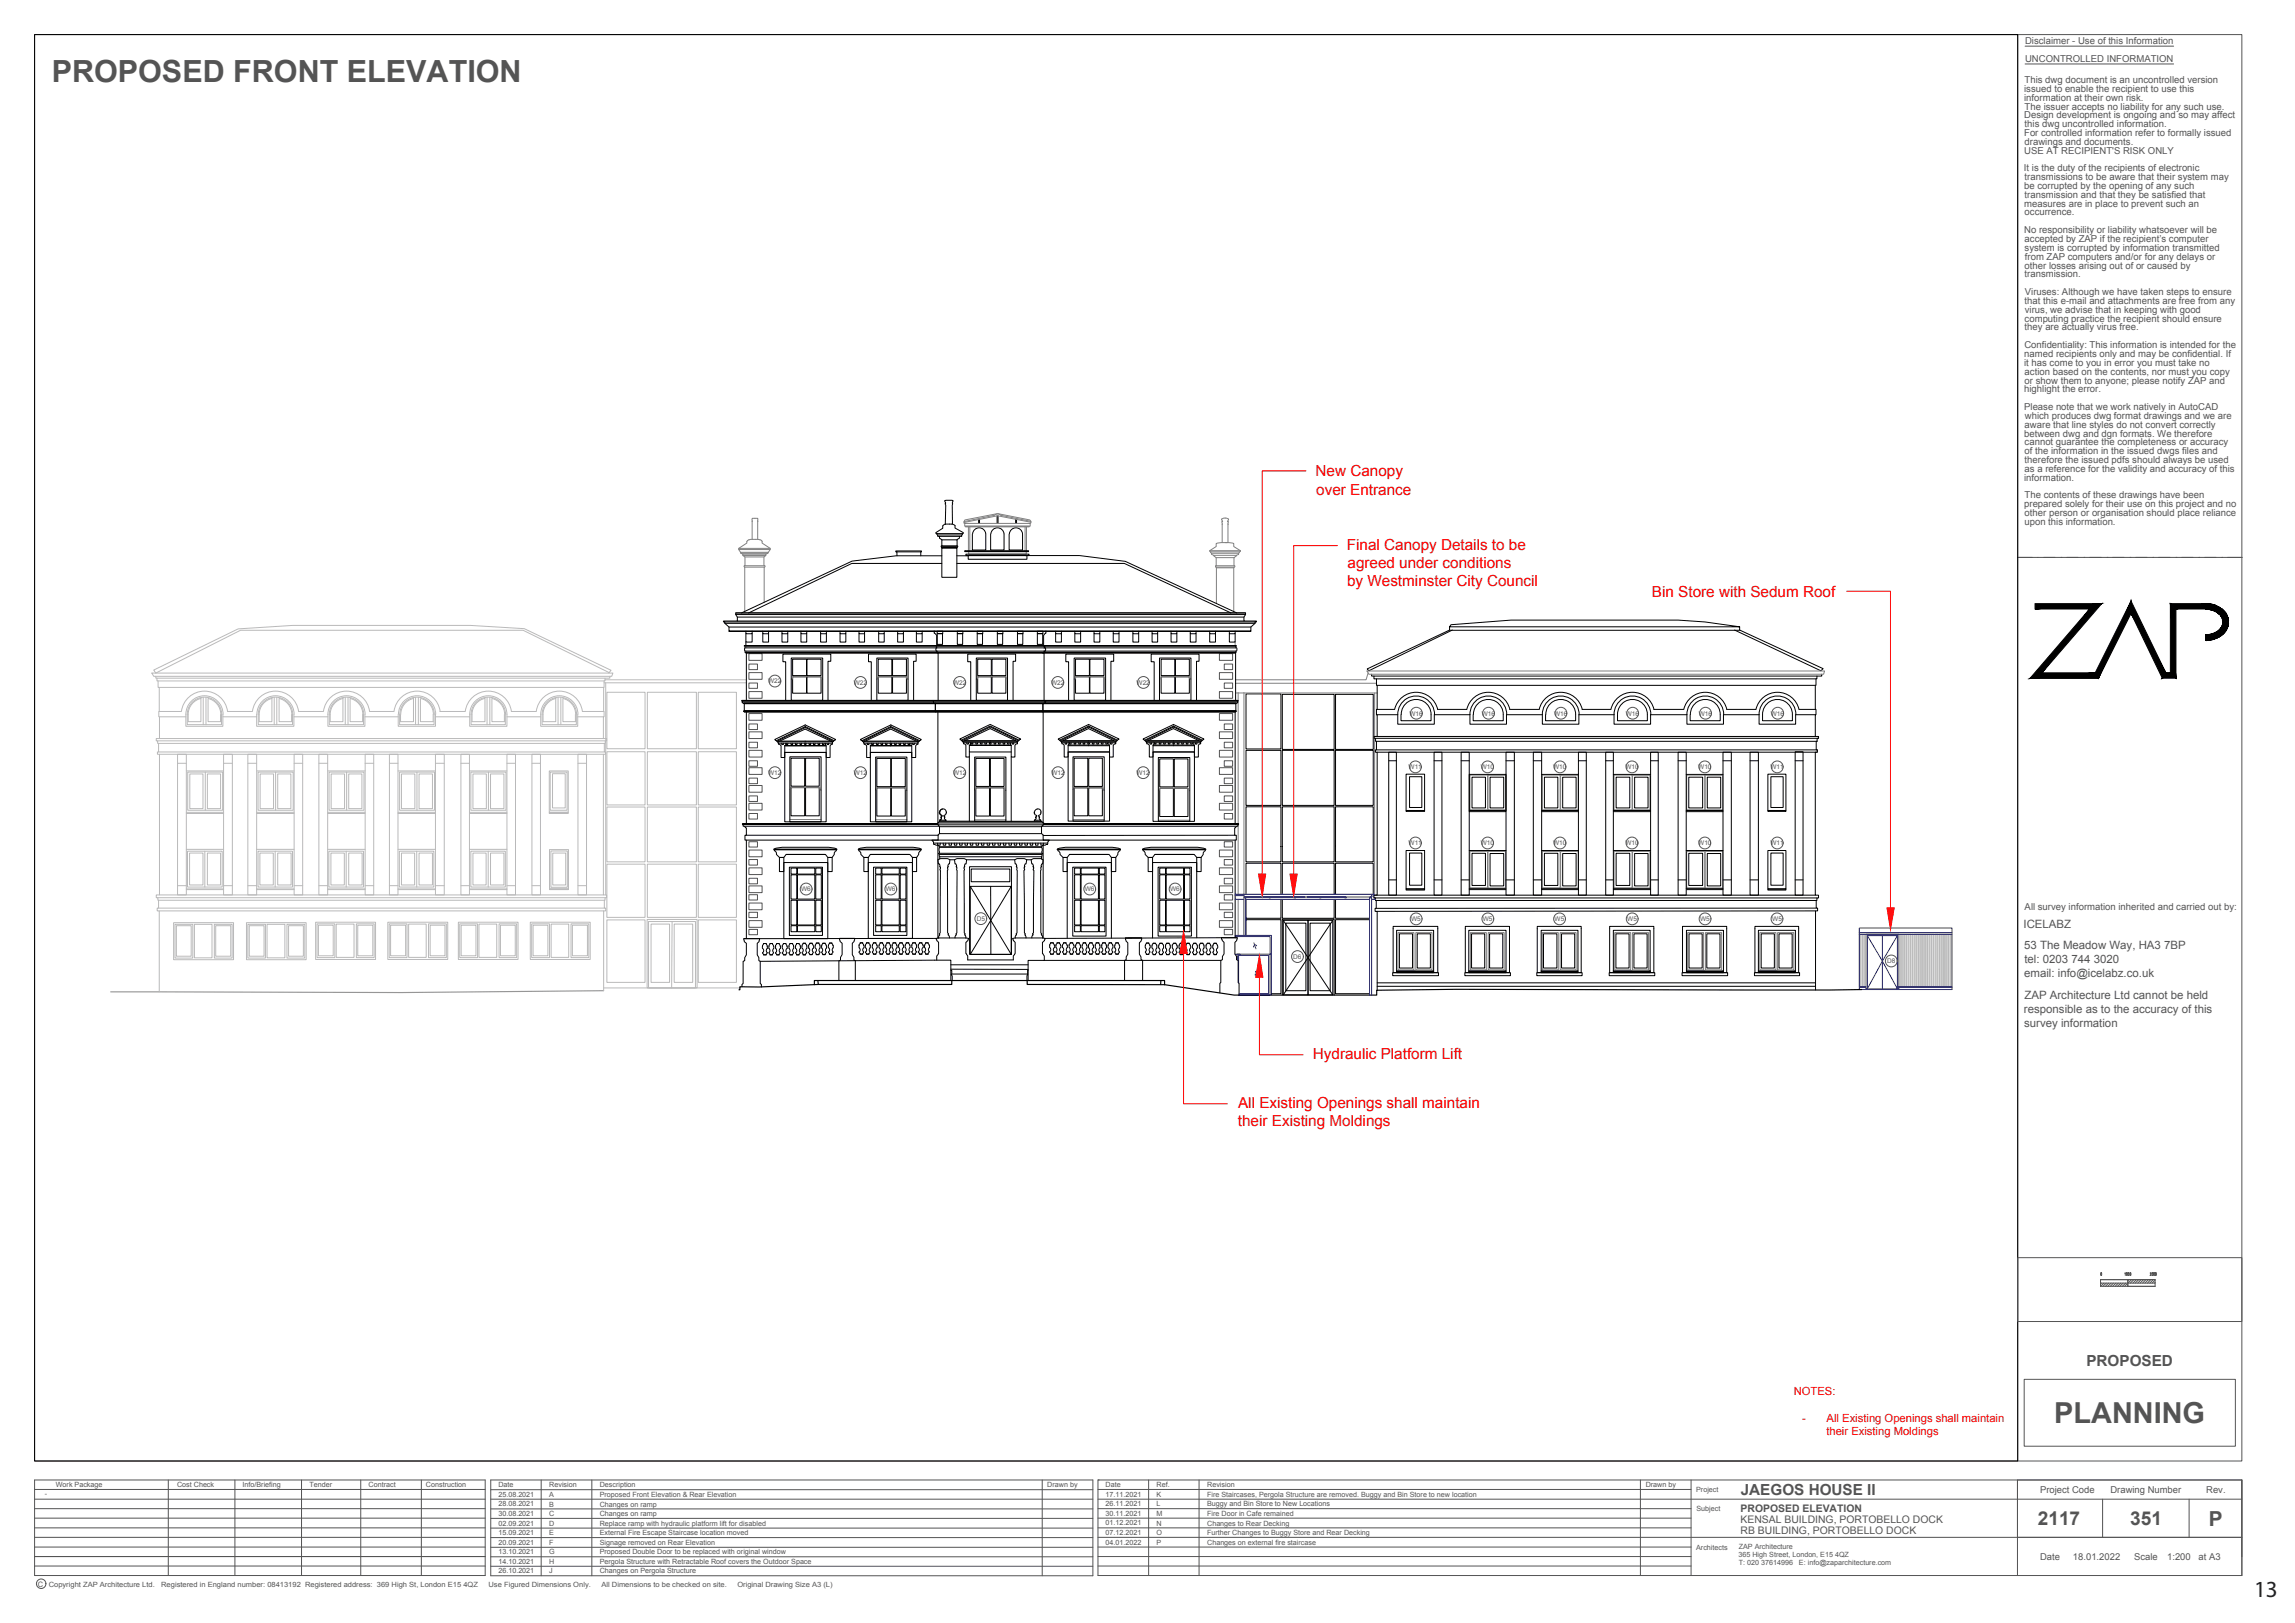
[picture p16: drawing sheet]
<svg xmlns="http://www.w3.org/2000/svg" width="420mm" height="297mm" viewBox="0 0 420 297" stroke-linecap="round" stroke-linejoin="round" font-family="sans-serif">
<defs><g id="words">
<text font-size="5.6" fill="#545454" x="9.5" y="15.1">PROPOSED FRONT ELEVATION</text>
<text font-size="5.3" fill="#545454" x="375.9" y="260.4">PLANNING</text>
<text font-size="4.2" fill="#231f20" x="412.5" y="292.2">13</text>
<text font-size="3.8" fill="#545454" x="404.2" y="279.2">P</text>
<g font-size="3.5" fill="#545454">
<text x="372.9" y="279.1">2117</text>
<text x="389.8" y="279.1">351</text>
</g>
<g font-size="2.8" fill="#f00">
<text x="240.8" y="87.2">New Canopy</text>
<text x="240.9" y="90.5">over Entrance</text>
<text x="246.5" y="100.6">Final Canopy Details to be</text>
<text x="246.5" y="107.3">by Westminster City Council</text>
<text x="246.6" y="104">agreed under conditions</text>
<text x="302.3" y="109.2">Bin Store with Sedum Roof</text>
<text x="240.3" y="193.8">Hydraulic Platform Lift</text>
<text x="226.6" y="202.7">All Existing Openings shall maintain</text>
<text x="226.5" y="206.1">their Existing Moldings</text>
</g>
<g font-size="2.8" fill="#545454">
<text x="381.8" y="250">PROPOSED</text>
<text x="318.6" y="273.6">JAEGOS HOUSE II</text>
</g>
<g font-size="2.1" fill="#545454">
<text x="370.3" y="169.9">ICELABZ</text>
<text x="370.4" y="173.7">53 The Meadow Way, HA3 7BP</text>
<text x="370.4" y="178.7">email: info@icelabz.co.uk</text>
<text x="370.5" y="176.2">tel: 0203 744 3020</text>
<text x="370.4" y="185.4">responsible as to the accuracy of this</text>
<text x="370.5" y="182.8">ZAP Architecture Ltd cannot be held</text>
<text x="370.4" y="187.9">survey information</text>
</g>
<g font-size="2.1" fill="#f00">
<text x="328.3" y="255.3">NOTES:</text>
<text x="329.8" y="260.2">-</text>
<text x="334.2" y="262.7">their Existing Moldings</text>
<text x="334.3" y="260.2">All Existing Openings shall maintain</text>
</g>
<g font-size="1.9" fill="#545454">
<text x="318.5" y="276.7">PROPOSED ELEVATION</text>
<text x="318.5" y="278.6">KENSAL BUILDING, PORTOBELLO DOCK</text>
<text x="318.5" y="280.7">RB BUILDING, PORTOBELLO DOCK</text>
</g>
<g font-size="1.7" fill="#545454">
<text x="370.6" y="8.1">Disclaimer - Use of this Information</text>
<text x="370.6" y="11.3">UNCONTROLLED INFORMATION</text>
<text x="370.4" y="16.8">issued to enable the recipient to use this</text>
<text x="370.5" y="15.2">This dwg document is an uncontrolled version</text>
<text x="370.4" y="18.4">information at their own risk.</text>
<text x="370.4" y="21.7">Design development is ongoing and so may affect</text>
<text x="370.5" y="20">The issuer accepts no liability for any such use.</text>
<text x="370.5" y="23.3">this dwg uncontrolled information.</text>
<text x="370.4" y="24.9">For controlled information refer to formally issued</text>
<text x="370.4" y="28.1">USE AT RECIPIENT'S RISK ONLY</text>
<text x="370.5" y="26.5">drawings and documents.</text>
<text x="370.4" y="31.3">It is the duty of the recipients of electronic</text>
<text x="370.4" y="34.6">be corrupted by the opening of any such</text>
<text x="370.5" y="33">transmissions to be aware that their system may</text>
<text x="370.4" y="37.8">measures are in place to prevent such an</text>
<text x="370.5" y="36.2">transmission and that they be satisfied that</text>
<text x="370.5" y="39.4">occurrence.</text>
<text x="370.4" y="42.7">No responsibility or liability whatsoever will be</text>
<text x="370.5" y="44.3">accepted by ZAP if the recipient’s computer</text>
<text x="370.5" y="45.9">system is corrupted by information transmitted</text>
<text x="370.6" y="47.6">from ZAP computers and/or for any delays or</text>
<text x="370.5" y="49.2">other losses arising out of or caused by</text>
<text x="370.5" y="50.8">transmission.</text>
<text x="370.6" y="54">Viruses: Although we have taken steps to ensure</text>
<text x="370.5" y="55.6">that this e-mail and attachments are free from any</text>
<text x="370.5" y="58.9">computing practice the recipient should ensure</text>
<text x="370.6" y="57.2">virus, we advise that in keeping with good</text>
<text x="370.4" y="65.3">named recipients only and may be confidential. If</text>
<text x="370.5" y="63.7">Confidentiality: This information is intended for the</text>
<text x="370.5" y="60.5">they are actually virus free.</text>
<text x="370.4" y="66.9">it has come to you in error you must take no</text>
<text x="370.4" y="71.8">highlight the error.</text>
<text x="370.5" y="68.5">action based on the contents, nor must you copy</text>
<text x="370.5" y="70.2">or show them to anyone; please notify ZAP and</text>
<text x="370.4" y="75">Please note that we work natively in AutoCAD</text>
<text x="370.6" y="76.6">which produces dwg format drawings and we are</text>
<text x="370.4" y="79.9">between dwg and dgn formats. We therefore</text>
<text x="370.5" y="78.3">aware that line styles do not convert correctly</text>
<text x="370.5" y="81.5">cannot guarantee the completeness or accuracy</text>
<text x="370.5" y="83.1">of the information in the issued dwgs files and</text>
<text x="370.4" y="88">information.</text>
<text x="370.5" y="84.7">therefore the issued pdfs should always be used</text>
<text x="370.5" y="86.4">as a reference for the validity and accuracy of this</text>
<text x="370.4" y="92.8">prepared solely for their use on this project and no</text>
<text x="370.5" y="91.2">The contents of these drawings have been</text>
<text x="370.5" y="94.5">other person or organisation should place reliance</text>
<text x="370.5" y="96.1">upon this information.</text>
<text x="370.5" y="166.5">All survey information inherited and carried out by:</text>
<text x="373.4" y="273.2">Project Code</text>
<text x="386.2" y="273.2">Drawing Number</text>
<text x="403.8" y="273.2">Rev.</text>
<text x="373.4" y="285.5">Date</text>
<text x="379.4" y="285.5">18.01.2022</text>
<text x="390.6" y="285.5">Scale</text>
<text x="396.6" y="285.5">1:200</text>
<text x="402.4" y="285.5">at A3</text>
</g>
<text font-size="1.4" fill="#545454" x="6.9" y="290.3">C</text>
<g font-size="1.3" fill="#545454">
<text x="8.2" y="273.8">-</text>
<text x="10.2" y="272.1">Work Package</text>
<text x="32.4" y="272.1">Cost Check</text>
<text x="44.4" y="272.1">Info/Briefing</text>
<text x="56.6" y="272.1">Tender</text>
<text x="67.5" y="272.1">Contract</text>
<text x="78" y="272.1">Construction</text>
<text x="91.2" y="273.9">25.08.2021</text>
<text x="91.2" y="275.7">28.08.2021</text>
<text x="91.2" y="272.1">Date</text>
<text x="100.5" y="273.9">A</text>
<text x="100.5" y="275.7">B</text>
<text x="100.5" y="272.2">Revision</text>
<text x="109.7" y="273.9">Proposed Front Elevation &amp; Rear Elevation</text>
<text x="109.7" y="275.7">Changes on ramp</text>
<text x="109.7" y="272.2">Description</text>
<text x="191.7" y="272.2">Drawn by</text>
<text x="202.3" y="273.9">17.11.2021</text>
<text x="202.3" y="272.1">Date</text>
<text x="202.3" y="275.6">26.11.2021</text>
<text x="211.6" y="273.9">K</text>
<text x="211.6" y="272.1">Ref.</text>
<text x="211.6" y="275.7">L</text>
<text x="220.9" y="273.9">Fire Staircases, Pergola Structure are removed. Buggy and Bin Store to new location</text>
<text x="220.9" y="275.7">Buggy and Bin Store to New Locations</text>
<text x="220.9" y="272.1">Revision</text>
<text x="301.2" y="272.1">Drawn by</text>
<text x="310.4" y="273">Project</text>
<text x="91.2" y="277.4">30.08.2021</text>
<text x="91.2" y="279.2">02.09.2021</text>
<text x="91.2" y="280.9">15.09.2021</text>
<text x="100.5" y="277.4">C</text>
<text x="100.5" y="279.2">D</text>
<text x="100.5" y="280.9">E</text>
<text x="109.7" y="277.4">Changes on ramp</text>
<text x="109.7" y="279.2">Replace ramp with hydraulic platform lift for disabled</text>
<text x="109.7" y="280.9">External Fire Escape Staircase location moved</text>
<text x="202.3" y="277.3">30.11.2021</text>
<text x="202.3" y="279.1">01.12.2021</text>
<text x="202.3" y="280.9">07.12.2021</text>
<text x="211.6" y="277.4">M</text>
<text x="211.6" y="279.2">N</text>
<text x="211.6" y="280.9">O</text>
<text x="220.9" y="277.4">Fire Door in Cafe remained</text>
<text x="220.9" y="279.2">Changes to Rear Decking</text>
<text x="220.9" y="280.9">Further Changes to Buggy Store and Rear Decking</text>
<text x="310.5" y="276.5">Subject</text>
<text x="91.2" y="282.7">20.09.2021</text>
<text x="91.2" y="284.4">13.10.2021</text>
<text x="91.2" y="286.2">14.10.2021</text>
<text x="91.2" y="287.9">26.10.2021</text>
<text x="100.5" y="282.7">F</text>
<text x="100.5" y="284.5">G</text>
<text x="100.5" y="286.2">H</text>
<text x="100.5" y="287.9">J</text>
<text x="109.7" y="282.7">Signage removed on Rear Elevation</text>
<text x="109.7" y="284.5">Proposed Double Door to be replaced with original window</text>
<text x="109.7" y="286.2">Pergola Structure with Retractable Roof covers the Outdoor Space</text>
<text x="109.7" y="287.9">Changes on Pergola Structure</text>
<text x="202.3" y="282.6">04.01.2022</text>
<text x="211.7" y="282.7">P</text>
<text x="220.9" y="282.7">Changes on external fire staircase</text>
<text x="310.4" y="283.6">Architects</text>
<text x="318.2" y="284.9">365 High Street, London, E15 4QZ</text>
<text x="318.2" y="283.5">ZAP Architecture</text>
<text x="318.2" y="286.4">T: 020 37614996</text>
<text x="329.2" y="286.4">E: info@zaparchitecture.com</text>
<text x="8.9" y="290.3">Copyright ZAP Architecture Ltd.</text>
<text x="29.5" y="290.3">Registered in England number: 08413192 Registered address: 369 High St, London E15 4QZ</text>
<text x="89.4" y="290.3">Use Figured Dimensions Only.</text>
<text x="110.1" y="290.3">All Dimensions to be checked on site.</text>
<text x="134.9" y="290.3">Original Drawing Size A3 (L)</text>
</g>
<g font-size="1.2" fill="#545454">
<text x="140.6" y="125.1">W22</text>
<text x="156.2" y="125.3">W22</text>
<text x="174.4" y="125.3">W22</text>
<text x="192.3" y="125.3">W22</text>
<text x="208" y="125.3">W22</text>
<text x="258" y="131">W16</text>
<text x="271.2" y="131">W16</text>
<text x="284.4" y="131">W16</text>
<text x="297.5" y="131">W16</text>
<text x="310.9" y="131">W16</text>
<text x="324.1" y="131">W16</text>
<text x="140.6" y="141.8">W12</text>
<text x="156.2" y="141.8">W12</text>
<text x="174.4" y="141.8">W12</text>
<text x="192.4" y="141.8">W12</text>
<text x="208" y="141.8">W12</text>
<text x="257.8" y="140.8">W11</text>
<text x="271" y="140.7">W10</text>
<text x="284.2" y="140.7">W10</text>
<text x="297.5" y="140.7">W10</text>
<text x="310.8" y="140.7">W10</text>
<text x="324" y="140.8">W11</text>
<text x="257.8" y="154.7">W11</text>
<text x="271" y="154.7">W10</text>
<text x="284.2" y="154.7">W10</text>
<text x="297.5" y="154.7">W10</text>
<text x="310.8" y="154.7">W10</text>
<text x="324" y="154.7">W11</text>
<text x="146.6" y="163.1">W6</text>
<text x="162.1" y="163.1">W6</text>
<text x="198.5" y="163.1">W6</text>
<text x="214.1" y="163.1">W6</text>
<text x="178.8" y="168.6">D5</text>
<text x="258.3" y="168.6">W5</text>
<text x="271.4" y="168.6">W5</text>
<text x="284.5" y="168.6">W5</text>
<text x="297.8" y="168.6">W5</text>
<text x="311.1" y="168.6">W5</text>
<text x="324.3" y="168.6">W5</text>
<text x="236.7" y="175.5">D6</text>
<text x="345.3" y="176.3">D8</text>
</g>
</g></defs>
<g fill="none" stroke="#808080" stroke-width=".18">
<path d="M136.7 99.1v.3l-1.5 1 .4 .8 .4 .2v.3l.3 .2v1.6M137.6 98.7l.1-3.9h1v3.9M139.5 99.1v.3l1.4 1-.4 .8-.4 .2v.3l-.3 .2v1.6M139.5 99.1l-.2-.3-1.1-.1a1.95 1.95 0 0 0-1.4 .2l-.1 .2M176.6 95.8h11.9v.5h-11.9zM176.7 96.3h11.7v.1h-11.7zM177.2 96.4v4.4M177.5 96.4v4.4M182 94.3l-5.6 1.1v.4h.2M182 94.3l.6-.3 .6 .3M183.2 94.3l5.5 1.1v.3l-.2 .1M187.6 96.4v4.4"/>
<path d="M187.9 96.4v4.4M188.7 95.4l-.3-.3-5.9-1.1-5.9 1.1-.2 .3M188.7 95.6l-6.1-1.2-6.2 1.2M223.7 99.3v-3.3l-.1-.5 .2-.1-.3-.4a1.35 1.35 0 0 1 1.4 0l-.3 .4 .2 .1-.1 3.8M224.3 99.3l1.5 .2v.5l1.2 .8v.1l-.3 .3v.3l-.4 .1-.5 .4v1.5h-3.2v-1.5l-.5-.4-.4-.1v-.3l-.3-.4 1.2-.8v-.5l2-.2M135.2 100.4h5.7M135.2 100.6h5.7M135.6 101.2h4.9M135.6 101.1h5M136 101.4h4.1M136 101.7h4.1M136.2 103.5h3.7"/>
<path d="M136.3 103.5l-.1 .1 .1 .2v8.1M136.3 101.9h3.5M136.5 118.3v.3M136.5 119.1v.3M139.8 103.8v6.4M139.9 103.5l.1 .1-.1 .2h-3.7M177.3 100.9h10.5v.5h-10.5zM221.4 100.8h5.6M221.6 101h5.2M221.7 101.2h5M222.1 101.6h4.2M222.6 103.5l-.2 .1 .2 .2"/>
<path d="M222.6 103.8h3.2v8.1M222.6 103.8v6.6M222.6 102h3.2M222.6 103.9h3.2M225.9 103.5l.1 .1-.1 .2M226 117.5v.6M144.8 124.3h.2v-.5h5.3l.1 .5h.2M160.5 124.3h.1l.1-.5h5.2l.2 .5h.1M178.7 124.3h.1l.1-.5h5.2l.2 .5h.1M196.6 124.3h.1l.1-.5h5.2l.2 .5h.1M212.2 124.3h.2v-.5h5.3v.3l.3 .2M226.1 125h25.8"/>
<path d="M226.1 126.8h25.9M226.6 126.7v24M227.6 126.7v36.9M250.2 122.8h83.7l-.2 .6h-83.2zM250.4 123.1l-.4 1.3h-23.9M251.6 126.8v8M251.6 135.1v28.5M144.5 144.5l.2-.4h5.4v.3l.2 .2M144.6 150h5.7M160.3 144.5l.1-.3h5.4v.3l.2 .1M160.3 150h5.7M178.4 144.5l.1-.3h5.4v.2l.2 .2"/>
<path d="M178.4 150h5.7M196.4 144.5l.1-.3h5.4v.2l.2 .2M196.4 150h5.7M212 144.6l.2-.3h5.3v.2l.2 .2M212.1 150.1h5.6M226.6 150.9v12.7M269 141.8h3.2v6.4h-3.2zM269 155.8h3.2v6.7h-3.2zM272.3 141.9h3.2v6.3h-3.2zM272.3 155.8h3.2v6.7h-3.2zM282.3 141.8h3.2v6.4h-3.2zM282.3 155.8h3.2v6.7h-3.2z"/>
<path d="M285.6 141.9h3.2v6.3h-3.2zM285.6 155.8h3.2v6.7h-3.2zM295.4 141.8h3.3v6.4h-3.3zM295.4 155.8h3.3v6.7h-3.3zM298.8 141.9h3.1v6.3h-3.1zM298.8 155.8h3.1v6.7h-3.1zM308.7 141.8h3.3v6.4h-3.3zM308.7 155.8h3.3v6.7h-3.3zM312.1 141.9h3.2v6.3h-3.2zM312.1 155.8h3.2v6.7h-3.2zM226.6 164.6v6.6M255.8 170.7h3v6.8h-3z"/>
<path d="M259.1 170.7h3v6.8h-3zM269.1 170.7h2.9v6.8h-2.9zM272.4 170.7h2.9v6.8h-2.9zM282.3 170.7h2.9v6.8h-2.9zM285.5 170.7h2.9v6.8h-2.9zM295.5 170.7h2.9v6.8h-2.9zM298.8 170.7h2.9v6.8h-2.9zM308.8 170.7h3v6.8h-3zM312.1 170.7h3v6.8h-3zM322.1 170.7h2.9v6.8h-2.9zM325.3 170.7h3v6.8h-3z"/>
</g>
<g fill="none" stroke="#00f" stroke-width=".18">
<path d="M226 174.6h.9M226 171.4h6.4v3.2h.3M226 164.6h1.6M226 163.9h1.6M226 171.2h6.7v2M226 163.6h1.6M226.4 175.7v-1.1h6v7.5h-5.8M226.7 179.9v-5.1h5.5v7h-5.4M227.6 164.3v6.9M227.6 164.1h.4v.2h-.4zM227.6 163.6h23.4v.5h-23.4zM227.9 164.1h4.4"/>
<path d="M228 164.3v6.9M228 164.6h22.6M229.4 173.1v.2M229.5 172.5l.3 1.1M229.7 178.2v.3M229.8 177.7l.3 1.1M229.8 172.9l.2 .2M230.1 178.1l.1 .1M232.3 164.1h.2v.2h-.2zM232.5 164.1h4.4M232.7 171.2v10.9M236.9 164.1h.2v.2h-.2z"/>
<path d="M237.1 164.1h1.8M239.2 164.1h2.3M241.5 164.1h.2v.2h-.2zM241.7 164.1h4.4M246.1 164.1h.3v.2h-.3zM250.6 164.3v17.8M250.6 164.1h.4v.2h-.4zM251 164.3v17.8M251 163.6h.4M251 164h.4M251 164.6h.7M340.3 171h16.9"/>
<path d="M340.3 170.7h16.9M341.5 171h6v10h-6zM341.7 171.2l2.8 4.7-2.8 5.1v-9.8h5.5v9.8l-2.7-5.1 2.7-4.7M344.5 171.2v9.8M340.3 180.6v.1M341.5 180.6h-1.2v-10.8h16.9v10.8h-9.7M347.5 180.7h9.7v.4h-16.9v-.4h1.2M357.2 180.6v.1"/>
</g>
<g fill="none" stroke="#000" stroke-width=".18">
<path d="M6.3 6.3h363v261.1h-363zM171.4 97.6h4.8M171.6 97.9h4.4M171.9 98.2h3.7M172.3 99.9h2.9M172.3 99.9v.2M172.4 98.8h2.8v1.1h-2.8zM172.5 96.2v.5l-1.2 .8 .3 .4v.3h.3v.3l.5 .3M173 95.9l-.4 .3M174.1 95.9h-1.1l.1-3.5-.1-.2 .1-.1-.2-.5 .2-.1 1.3 .1-.1 .5v3.8M174.1 95.9l.7 .3M174.8 96.2v.4l1.5 .9-.3 .4v.3h-.4v.3l-.4 .3"/>
<path d="M175.2 99.9v.2M177.9 97.7v2.9h2.5v-2.9M178 97.7a1.21 1.21 0 0 1 1.2-1.1 1.21 1.21 0 0 1 1.2 1.1M179.1 95.1v.7M179.3 95v.8M181.3 97.7v2.9h2.4v-2.9M181.3 97.7a1.21 1.21 0 0 1 1.2-1.1 1.21 1.21 0 0 1 1.2 1.1M182.5 94.4v1.4M182.6 94.4v1.4M184.7 97.7v2.9h2.4v-2.9M184.7 97.7a1.21 1.21 0 0 1 1.2-1.1 1.21 1.21 0 0 1 1.2 1.1M185.9 95v.8"/>
<path d="M186 95.1v.7M132.7 114.1h97M132.7 113.8h97M133.4 114.7h95.5M133.4 115.5h95.5v-.8l.8-.6v-.3h.2v-.2h-2.3v-.7l.3-.4v-.3h-93.3v.3l.3 .4v.7h-2.5v.2h.3v.3l.7 .6v.8h95.5M134.6 112.5h93.3M134.6 112.2h93.3M134.9 113.6h92.7M134.9 112.9h92.7M136.3 119.1h90M136.3 118.6h90M136.3 118.5v.6"/>
<path d="M136.5 116v1.5h1.1v-1.5M136.5 115.5v.5h1.1v-.5M136.5 117.5v.6M136.6 119.5v8.7M139.6 116v1.5h1.1v-1.5M139.6 115.5v.5h1.1v-.5M143.1 116v1.5h1.1v-1.5M143.1 115.5v.5h1.1v-.5M146.6 116v1.5h1v-1.5M146.6 115.5v.5h1v-.5M150.2 116v1.5h1v-1.5M150.2 115.5v.5h1v-.5"/>
<path d="M153.7 116v1.5h1.1v-1.5M153.7 115.5v.5h1.1v-.5M157.2 116v1.5h1v-1.5M157.2 115.5v.5h1v-.5M160.8 116v1.5h1v-1.5M160.8 115.5v.5h1v-.5M164.1 101.7v-.7h-.2v-.2h4.7v.2h-.1v.7M164.1 101h4.4M164.3 116v1.5h1v-1.5M164.3 115.5v.5h1v-.5M167.7 116v1.5h1.1v-1.5M167.7 115.5v.5h1.1v-.5"/>
<path d="M171 115.5v.4l.4 .4v1.8M171.2 118.1h20v.2h-20zM171.3 118.5v.6M171.3 119.4h19.9zM171.4 119.4h-34.9v.1h35.1M171.4 118.1h-35.2v.2h35M171.4 118.3v.3M171.5 119.4h19.6l-.1 .1h-19.4zM171.5 119.1v.3h-35.2h35M171.5 115.9h1v2h-1zM171.5 115.5h1v.5h-1zM171.7 119.5v8.7"/>
<path d="M172.3 100.1h2.9M172.3 100.1h2.9v.2h-2.9zM172.4 101.7h-8.4l-8.1 1-20.2 9.5M172.4 103.1h-16.5l-18.9 9.1M172.4 100.3h2.7v5.3h-2.7zM175.1 101.7h2.1M175.1 103.1h30.7l19.5 9.1M175.2 115.9h1v2h-1zM175.2 115.5h1v.5h-1zM176.6 100.8h11.6v.1h-11.6zM176.8 101.4h11.5v.3h-11.5zM177.2 101.7h10.7v.6h-10.7z"/>
<path d="M178.8 115.9h1v2h-1zM178.8 115.5h1.1v.5h-1.1zM182.5 115.9h1v2h-1zM182.5 115.5h1v.5h-1zM186.2 115.9h1v2h-1zM186.2 115.5h1v.5h-1zM187.6 101.7h9.9l8.4 1 20.4 9.5M189.8 115.9h1v2h-1zM189.8 115.5h1.1v.5h-1.1zM190.7 118.1h35.6v.2h-35.3M190.9 119.4h35.3h-35.4M191.1 119.5v8.7"/>
<path d="M191.2 118.3v.3M191.2 119.1v.3M191.3 118.5v.6M191.4 115.5v.4l-.4 .4v1.8M193.2 116v1.5h1v-1.5M193.2 115.5v.5h1v-.5M196.7 116v1.5h1.1v-1.5M196.7 115.5v.5h1.1v-.5M200.2 116v1.5h1.1v-1.5M200.2 115.5v.5h1.1v-.5M203.7 116v1.5h1.1v-1.5M203.7 115.5v.5h1.1v-.5"/>
<path d="M206.4 119.4h19.7l-.1 .1h-35.2M207.3 116v1.5h1.1v-1.5M207.3 115.5v.5h1.1v-.5M210.8 116v1.5h1.1v-1.5M210.8 115.5v.5h1.1v-.5M214.3 116v1.5h1.1v-1.5M214.3 115.5v.5h1.1v-.5M217.8 116v1.5h1.1v-1.5M217.8 115.5v.5h1.1v-.5M221.4 116v1.5h1v-1.5M221.4 115.5v.5h1v-.5M225 116v1.5h1v-1.5"/>
<path d="M225 115.5v.5h1v-.5M226.1 119.4v8.8M226.2 118.3v.3M226.2 119.1v.3M226.3 118.5v.6M265.3 115.3l-15.1 7.1 .3 .3 15.3-7.4M265.3 114.7h53.1v.6h-53.1zM265.3 114.7l.2-.4 11-.8h30.6l4.9 .3 6.4 .9M317.4 115.3l15.8 7.4 .5-.3-15.3-7.1M135.7 128.2h35.1v.1h-35.1zM135.8 128.3h35v.3h-35zM136.1 130.1h35v.1h-35z"/>
<path d="M136.1 128.6h35v.2h-35zM136.2 130.2h35v.1h-35zM136.2 128.8h35v1.3h-35zM136.6 130.3v20.4M142.4 135.7l4.9-2.3 5 2.3M142.4 135.7h9.9M142.5 136v.2h.2l.2 .3v2.1h.7v-2.2l.2-.1v-.3M142.7 135.6h9.3M143.1 136v.3h.3v-.3M143.6 137.7h7.6M143.6 136.4h7.5M143.6 136.5h7.6"/>
<path d="M143.6 137.7h7.6v12.7h-7.6zM143.8 128.2v-7.1h-.5v-1.4h8.7v1.3h-.5v7.2M143.9 136v.3h.3v-.3M144.5 138.5h5.8v11.9h-5.8zM144.8 136v.3h.3v-.3M144.8 138.7h2.5v5.2h-2.5zM144.8 120.4h5.8v7.8h-5.8zM145.1 123.8h2.5v3.1h-2.5zM145.1 120.6h2.5v3h-2.5zM145.6 136v.3h.3v-.3M146.4 136v.3h.3v-.3M147.3 136v.3h.2v-.3"/>
<path d="M147.3 132.7l5.6 2.6-.6 .4v.3h-5M147.3 132.9l5.3 2.6M147.3 133.1l5.2 2.6M147.4 132.9l-5.3 2.6M147.4 132.7l-5.6 2.6 .6 .4v.3h5M147.4 133.1l-5.2 2.6M147.4 138.7h2.5v5.2h-2.5zM147.7 123.8h2.6v3.1h-2.6zM147.7 120.6h2.6v3h-2.6zM148.1 136v.3h.3v-.3M148.9 136v.3h.3v-.3M149.7 136v.3h.3v-.3"/>
<path d="M150.5 136v.3h.3v-.3M151.1 136v.3l.1 .1v2.2h.7v-2.1l.2-.3h.2v-.2M151.4 136v.3h.3v-.3M158.1 136v.2h.2l.3 .3v2.1h.7v-2.2l.1-.1v-.3M158.3 135.6h9.4M158.7 136v.3h.3v-.3M159.3 137.7h7.6M159.3 136.4h7.5M159.3 136.5h7.6M159.3 137.7h7.6v12.7h-7.6zM159.4 128.2v-7.1h-.5v-1.4h8.8v1.3h-.5v7.2M159.6 136v.3h.2v-.3"/>
<path d="M160.3 138.5h5.7v11.9h-5.7zM160.4 136v.3h.3v-.3M160.5 138.8h2.5v5.2h-2.5zM160.5 120.4h5.7v7.8h-5.7zM160.7 123.8h2.5v3.1h-2.5zM160.7 120.6h2.5v3h-2.5zM161.2 136v.3h.3v-.3M162.1 136v.3h.2v-.3M162.9 136v.3h.3v-.3M163 132.7l5.6 2.6-.6 .4v.3h-5M163 132.9l5.3 2.6M163 133.1l5.2 2.6"/>
<path d="M163 132.7l-5.5 2.6 .6 .4v.3h4.9M163 132.9l-5.2 2.6M163 133.1l-5.2 2.6M163.1 138.8h2.6v5.2h-2.6zM163.3 123.8h2.6v3.1h-2.6zM163.3 120.6h2.6v3h-2.6zM163.7 136v.3h.3v-.3M164.5 136v.3h.3v-.3M165.4 136v.3h.3v-.3M166.2 136v.3h.3v-.3M166.7 136v.3l.2 .1v2.2h.7v-2.1l.2-.3h.2v-.2M167 136v.3h.3v-.3"/>
<path d="M168 135.7h-9.9l4.9-2.3 5 2.3M170.8 128.2h20.6v.1h-20.6zM170.8 128.3h20.5v.3h-20.5zM171.1 130.1h19.8v.1h-19.8zM171.1 128.6h19.9v.2h-19.9zM171.2 128.8h19.7v1.3h-19.7zM171.2 130.2h19.6v.1h-19.6zM171.6 130.3v20.3M175.9 135.4l5.3-2.5 5.3 2.5M176 135.6l5.2-2.6 5.2 2.6M176.3 135.7l4.9-2.4 5 2.4M176.3 135.7h9.8"/>
<path d="M176.3 135.9v.2h.3l.2 .3v2.1h.6v-2.2h.2v-.4M176.6 135.5h9.3M176.9 135.9v.3h.3v-.3M177.4 137.6h7.7M177.4 136.4h7.7M177.4 138.5v11.8M177.5 136.3h7.5M177.7 128.2v-7.1h-.6v-1.4h8.8v1.3h-.5v7.2M177.7 135.9v.3h.3v-.3M178.4 138.5h5.7v11.8h-5.7zM178.6 135.9v.3h.3v-.3M178.6 138.8h2.5v5.1h-2.5z"/>
<path d="M178.7 120.4h5.7v7.8h-5.7zM178.9 123.8h2.5v3.1h-2.5zM178.9 120.6h2.5v3h-2.5zM179.4 135.9v.3h.3v-.3M180.2 135.9v.3h.3v-.3M181.1 135.9v.3h.3v-.3M181.2 135.9h5v-.2l.6-.5-5.6-2.6-5.5 2.6 .6 .5v.2h5M181.3 138.8h2.4v5.1h-2.4zM181.5 123.8h2.6v3.1h-2.6zM181.5 120.6h2.6v3h-2.6zM181.9 135.9v.3h.3v-.3M182.7 135.9v.3h.3v-.3"/>
<path d="M183.6 135.9v.3h.3v-.3M184.4 135.9v.3h.3v-.3M184.9 135.9v.4h.2v2.2h.6v-2.1l.3-.3h.2v-.2M185.1 138.5v11.8M185.2 135.9v.3h.3v-.3M190.8 130.2h35.3v.1h-35.3zM190.9 128.8h35.3v1.3h-35.3zM190.9 130.3v20.3M190.9 130.1h35.4v.1h-35.4zM191 128.6h35.3v.2h-35.3zM191.3 128.3h35.2v.3h-35.2zM191.4 128.2h35.2v.1h-35.2z"/>
<path d="M194.2 135.7l5-2.4 5 2.4M194.3 135.7h9.8M194.3 135.9v.2h.2l.3 .3v2.1h.7v-2.2h.1v-.4M194.5 135.5h9.4M194.9 135.9v.3h.3v-.3M195.5 137.6h7.6M195.5 136.3h7.5M195.5 136.5h7.6M195.5 137.6h7.6v12.7h-7.6zM195.6 128.2v-7.1h-.5v-1.4h8.7v1.3h-.5v7.2M195.7 135.9v.3h.3v-.3M196.4 138.5h5.7v11.8h-5.7z"/>
<path d="M196.6 135.9v.3h.3v-.3M196.6 138.7h2.5v5.2h-2.5zM196.6 120.4h5.7v7.8h-5.7zM196.8 123.8h2.6v3.1h-2.6zM196.8 120.6h2.6v3h-2.6zM197.4 135.9v.3h.3v-.3M198.2 135.9v.3h.3v-.3M199.1 135.9v.3h.3v-.3M199.2 133l5.2 2.6M199.2 132.6l5.6 2.6-.6 .5v.2h-5M199.2 132.9l5.3 2.5M199.2 133l-5.2 2.6"/>
<path d="M199.2 132.6l-5.5 2.6 .5 .5v.2h5M199.2 132.9l-5.3 2.5M199.2 138.7h2.5v5.2h-2.5zM199.5 123.8h2.5v3.1h-2.5zM199.5 120.6h2.5v3h-2.5zM199.9 135.9v.3h.3v-.3M200.7 135.9v.3h.3v-.3M201.6 135.9v.3h.3v-.3M202.4 135.9v.3h.3v-.3M202.9 135.9v.4h.2v2.2h.6v-2.1l.3-.3h.2v-.2M203.2 135.9v.3h.3v-.3M209.2 135.2l5.5-2.6 5.6 2.6-.6 .5v.2h-9.9v-.2z"/>
<path d="M209.5 135.4l5.2-2.5 5.3 2.5M209.6 135.6l5.1-2.6 5.2 2.6M209.8 135.7l4.9-2.4 5 2.4M209.8 135.7h9.9M209.9 135.9v.2h.2l.2 .3v2.1h.7v-2.2h.2v-.4M210.1 135.5h9.3M210.5 135.9v.3h.3v-.3M211 137.6h7.6M211 136.3h7.5M211 136.5h7.6M211 137.6h7.6v12.7h-7.6zM211.2 128.2v-7.1h-.5v-1.4h8.7v1.3h-.4v7.2"/>
<path d="M211.3 135.9v.3h.3v-.3M212 138.6h5.7v11.7h-5.7zM212.2 135.9v.3h.2v-.3M212.2 120.4h5.8v7.8h-5.8zM212.2 138.9h2.5v5.1h-2.5zM212.5 123.8h2.5v3.1h-2.5zM212.5 120.6h2.5v3h-2.5zM213 135.9v.3h.3v-.3M213.8 135.9v.3h.3v-.3M214.7 135.9v.3h.2v-.3M214.9 138.9h2.5v5.1h-2.5zM215.1 123.8h2.6v3.1h-2.6z"/>
<path d="M215.1 120.6h2.6v3h-2.6zM215.5 135.9v.3h.3v-.3M216.3 135.9v.3h.3v-.3M217.1 135.9v.3h.3v-.3M217.9 135.9v.3h.3v-.3M218.5 135.9v.4h.1v2.2h.7v-2.1l.2-.3h.2v-.2M218.8 135.9v.3h.3v-.3M226 130.3v20.4M228 137.3h6.4v10.1h-6.4zM228 127h6.4v10.1h-6.4zM234.7 137.3h9.5v10.1h-9.5zM234.7 127.1h9.5v10h-9.5z"/>
<path d="M244.4 137.3h6.9v10.1h-6.9zM244.4 127.1h6.9v10h-6.9zM251 123.4v.3h82.4v-.3M251.4 123.7v.5h81.1v-.5M251.5 134.8h80.7M251.7 135.1h81.1M251.9 124.2v1.2h80.4v-1.2M251.9 130.8h3.9v1.7h6.7v-1.7h6.5v1.7h6.7v-1.7h6.6v1.7h6.6v-1.7h6.5v1.7h6.7v-1.7h6.6v1.7h6.7v-1.7h6.5v1.7h6.7v-1.7h3.6M251.9 137.2h80.7M251.9 135.7h80.6M252 129.8h3.2M252 125.4v4.4h-.1v1h.1v4h-.5v.3h.2v.6h.2v1.5h-.2v.4h.3v26.2h-.6v.5h.3v.5h.2v1.4h-.2v.6h.3v14.5"/>
<path d="M252 137.6h80.5M254.1 139.2h1.4M254.1 137.6h1.4v26.2h-1.4zM255.2 129.8a4 4 0 0 1 4-3.1 4 4 0 0 1 3.9 3.1M255.8 130.8a3.4 3.4 0 0 1 3.4-3.4 3.4 3.4 0 0 1 3.3 3.4M256.4 130.8v1.1h5.5v-1.1M256.4 130.8a2.73 2.73 0 0 1 2.8-2.8 2.73 2.73 0 0 1 2.7 2.8M262.4 139.2h1.5M262.4 137.6h1.5v26.2h-1.5zM263.1 129.8h5.3a4 4 0 0 1 4-3.1 4 4 0 0 1 3.9 3.1h5.4M267.4 139.2h1.5M267.4 137.6h1.5v26.2h-1.5z"/>
<path d="M269 130.8a3.4 3.4 0 0 1 3.4-3.4 3.4 3.4 0 0 1 3.3 3.4M269.6 130.8v1.1h5.5v-1.1M269.6 130.8a2.73 2.73 0 0 1 2.8-2.8 2.73 2.73 0 0 1 2.7 2.8M275.6 139.2h1.5M275.6 137.6h1.5v26.2h-1.5zM280.6 139.2h1.5M280.6 137.6h1.5v26.2h-1.5zM281.7 129.8a4 4 0 0 1 3.9-3.1 4 4 0 0 1 4 3.1M282.3 130.8a3.4 3.4 0 0 1 3.3-3.4 3.4 3.4 0 0 1 3.4 3.4M282.9 130.8v1.1h5.5v-1.1M282.9 130.8a2.73 2.73 0 0 1 2.7-2.8 2.73 2.73 0 0 1 2.8 2.8M288.9 139.2h1.4"/>
<path d="M288.9 137.6h1.4v26.2h-1.4zM289.5 129.8h5.3M293.9 139.2h1.4M293.9 137.6h1.4v26.2h-1.4zM294.8 129.8a4 4 0 0 1 3.9-3.1 4 4 0 0 1 4 3.1M295.4 130.8a3.4 3.4 0 0 1 3.3-3.4 3.4 3.4 0 0 1 3.4 3.4M296 130.8v1.1h5.5v-1.1M296 130.8a2.73 2.73 0 0 1 2.7-2.8 2.73 2.73 0 0 1 2.8 2.8M302.1 139.2h1.4M302.1 137.6h1.4v26.2h-1.4zM302.7 129.8h5.4a4 4 0 0 1 4-3.1 4 4 0 0 1 3.9 3.1h5.3M307.1 139.2h1.5"/>
<path d="M307.1 137.6h1.5v26.2h-1.5zM308.7 130.8a3.4 3.4 0 0 1 3.4-3.4 3.4 3.4 0 0 1 3.3 3.4M309.3 130.8v1.1h5.5v-1.1M309.4 130.8a2.73 2.73 0 0 1 2.7-2.8 2.73 2.73 0 0 1 2.7 2.8M315.3 139.2h1.5M315.3 137.6h1.5v26.2h-1.5zM320.3 139.2h1.5M320.3 137.6h1.5v26.2h-1.5zM321.4 129.8a4 4 0 0 1 3.9-3.1 4 4 0 0 1 3.9 3.1h3M321.9 130.8a3.4 3.4 0 0 1 3.4-3.4 3.4 3.4 0 0 1 3.4 3.4M322.6 130.8v1.1h5.4v-1.1M322.6 130.8a2.73 2.73 0 0 1 2.7-2.8 2.73 2.73 0 0 1 2.7 2.8"/>
<path d="M328.5 139.2h1.5M328.5 137.6h1.5v26.2h-1.5zM332.2 125.5v4.3h.1v1h-.1v4h.6v.3h-.3v.6h-.1v1.5h.2v.4h-.4v26.2h.6v.5h-.3v.5h-.1v1.4h.2v.5h-.3v14.5M136.3 151.2l.3 .3v1.3h-.3v.9h90v-.9h-.3v-1.3l.3-.3M136.6 153.7v18.1M136.6 152.8h35.1M141.6 155.4l1.6-.4h8.5l1.4 .4M141.6 155.4h11.5v.1h-11.5zM141.7 155.5v.2l.4 .4v.3l.5 .5h.8l.5-.5h7M142.6 156.9h.8v2.6h-.8zM143.4 157.8h8.1v14h-8.1zM144.5 158.7h6v12.5h-6z"/>
<path d="M144.8 158.9h1v1.1h-1zM144.8 144.1h2.5v5.2h-2.5zM145.9 158.9h3.2v1.1h-3.2zM147.4 144.1h2.5v5.2h-2.5zM149.3 158.9h1v1.1h-1zM151.5 156.9h.8v2.6h-.8zM153.1 155.5l-.8 1.4h-.8l-.4-.5h-7.2M157.1 155.4l1.5-.4h8.5l1.5 .4M157.1 155.4h11.5v.1h-11.5zM157.2 155.5v.2l.3 .4v.3l.6 .5h.8l.4-.5h7.1M158.1 156.9h.8v2.6h-.8zM158.9 157.8h8.1v13.9h-8.1z"/>
<path d="M159.9 158.7h6.1v12.5h-6.1zM160.3 158.9h1v1.1h-1zM160.5 144.2h2.5v5.1h-2.5zM161.4 158.9h3.2v1.1h-3.2zM163.1 144.2h2.6v5.1h-2.6zM164.7 158.9h1.1v1.1h-1.1zM167 156.9h.7v2.6h-.7zM168.5 155.5l-.8 1.4h-.7l-.5-.5h-7.2M170.8 154.3h20.9M171.6 154.3v.4h.5v-.4M171.6 150.7h-35.7v.2h35.7h-35.7l.1 .3h35.9M171.6 154.7v16.9"/>
<path d="M171.7 150.6h19.2M171.7 150.9h19.2M171.9 156.1h18.8M171.9 156.4h18.8M171.9 152.5h18.7M171.9 151.3h18.7M172 155h18.6M172 150.4h18.6M172 148.5a.54 .54 0 0 0 .4 .8l-.2 .2a.33 .33 0 0 1-.2 .6M172 150.3v.1a.39 .39 0 0 0-.4 .3 .39 .39 0 0 0 .3 .5v1.3l-.2 .3v.9l-1.2 .1 .3 .3 .1 .4 .8 .2 .3 .3-.1 .3v.7l-.1 .1 .2 1.1M172 156.8h18.6M172 148.5a.6 .6 0 0 1 .7-.5 .6 .6 0 0 1 .5 .7l-.1 .3-.4 .3 .3 .2a.37 .37 0 0 0 .1 .6"/>
<path d="M172.6 154.3v.4h.5v-.4M173.1 150.3v-.2h-1.1v.2h18.6l.3 .3h.1l-.1 .3-.3 .4v1.2l.3 .3v.9l1.1 .1-.3 .3v.4l-.8 .2-.3 .3 .1 .3-.1 .7 .2 .1-.2 1.1M173.7 154.3v.4h.4v-.4M173.8 157.3h.9M174.6 154.3v.4h.5v-.4M175.6 154.3v.4h.5v-.4M176.6 154.3v.4h.5v-.4M176.9 157.3h8.8M177.4 158.6h7.7v16h-7.7zM177.6 154.3v.4h.4v-.4M177.7 159h7.1v2.4h-7.1zM178.6 144.2h2.5v5.1h-2.5z"/>
<path d="M178.6 154.3v.4h.5v-.4M179.6 154.3v.4h.5v-.4M180.7 154.3v.4h.4v-.4M181.3 144.2h2.4v5.1h-2.4zM181.6 154.3v.4h.5v-.4M182.6 154.3v.4h.5v-.4M183.6 154.3v.4h.5v-.4M184.6 154.3v.4h.5v-.4M185.6 154.3v.4h.5v-.4M186.6 154.3v.4h.4v-.4M187.6 154.3v.4h.4v-.4M187.9 157.3h.8"/>
<path d="M188.5 154.3v.4h.5v-.4M189.3 150.3v-.2h1.2v.2M189.3 148.5a.54 .54 0 0 0 .5 .8l-.3 .2 .1 .3-.3 .3M189.5 154.3v.4h.5v-.4M189.8 148l.5 .1 .2 .4M189.8 148.1h-.2l-.3 .4M190.5 154.3v.4h.4v-.4M190.5 148.5a.54 .54 0 0 1-.4 .8l.2 .2a.33 .33 0 0 0 .2 .6M190.9 154.7v16.9M190.9 150.7h35.8v.2h-35.8h35.7l-.1 .3h-35.8M193.5 155.4l1.5-.4h8.6l1.4 .4M193.5 155.4h11.5v.1h-11.5z"/>
<path d="M193.6 155.5v.2l.4 .4v.3l.5 .5h.8l.4-.5h7.1M194.5 156.9h.8v2.6h-.8zM196.3 158.7h6.1v12.6h-6.1zM196.6 144.2h2.5v5.1h-2.5zM196.7 158.9h1v1.1h-1zM197.8 158.9h3.2v1.1h-3.2zM199.2 144.2h2.5v5.1h-2.5zM201.2 158.9h1v1.1h-1zM203.4 156.9h.8v2.6h-.8zM205 155.5l-.8 1.4h-.8l-.4-.5h-7.3M209.1 155.4l1.5-.4h8.6l1.5 .4M209.1 155.4h11.6v.1h-11.6z"/>
<path d="M209.2 155.5v.2l.4 .4v.3l.5 .5h.8l.4-.5h7.1M210.1 156.9h.8v2.6h-.8zM211.9 158.7h6.1v12.6h-6.1zM212.2 158.9h1.1v1.1h-1.1zM212.2 144.3h2.5v5.1h-2.5zM213.4 158.9h3.2v1.1h-3.2zM214.9 144.3h2.5v5.1h-2.5zM216.8 158.9h1v1.1h-1zM219 156.9h.8v2.6h-.8zM220.6 155.5l-.8 1.4h-.8l-.5-.5h-7.2M226 152.8l-35.1 .1M226 153.7v17.9"/>
<path d="M228 147.6h6.4v10.1h-6.4zM234.7 147.6h9.5v10.1h-9.5zM244.4 147.6h6.9v10.1h-6.9zM257.3 155.6h3.4v7.1h-3.4zM257.3 141.7h3.4v6.6h-3.4zM257.3 148.3h3.4v.2h-3.4zM258 142.1h2.2v5.7h-2.2zM258 156.1h2.2v5.9h-2.2zM268.9 155.6h6.7M268.9 141.7h6.7v6.6h-6.7zM268.9 148.3h6.7v.2h-6.7zM269.4 142.2h2.4v5.7h-2.4z"/>
<path d="M269.4 156.1h2.4v5.9h-2.4zM272.7 142.2h2.5v5.7h-2.5zM272.7 156.2h2.5v5.9h-2.5zM282.1 141.7h6.8M282.1 155.6h6.8M282.1 148.5h6.8M282.1 148.3h6.8M282.6 142.2h2.5v5.7h-2.5zM282.6 156.1h2.5v5.9h-2.5zM286 142.2h2.4v5.7h-2.4zM286 156.2h2.4v5.9h-2.4zM295.3 148.5h6.8"/>
<path d="M295.3 148.3h6.8M295.3 141.7h6.8M295.3 155.6h6.8M295.8 142.2h2.5v5.7h-2.5zM295.8 156.1h2.5v5.9h-2.5zM299.1 142.2h2.5v5.7h-2.5zM299.1 156.2h2.5v5.9h-2.5zM308.6 141.7h6.7M308.6 155.6h6.7M308.6 148.5h6.7M308.6 148.3h6.7M309.1 142.2h2.5v5.7h-2.5z"/>
<path d="M309.1 156.1h2.5v5.9h-2.5zM312.4 142.2h2.5v5.7h-2.5zM312.4 156.2h2.5v5.9h-2.5zM323.5 155.6h3.3v7.1h-3.3zM323.5 141.7h3.3v6.6h-3.3zM323.5 148.3h3.3v.2h-3.3zM324.1 142.1h2.2v5.7h-2.2zM324.1 156.1h2.2v5.9h-2.2zM136.1 171.8h2.9l-.1 .5-.3 .3v2.1l.3 .5v.6l.2 .1v4.1l.2 .2v.4M139.1 175.9l34.9-.2v3.7M139.5 173.1v.5M139.6 174.3l.1 .4h.5"/>
<path d="M139.6 173.6a.49 .49 0 0 1 0 .7M139.7 172.7h.5l.2 .5M140.2 172.7h-.5l-.1 .5M140.4 173.1v.5a.61 .61 0 0 0 0 .8l-.2 .3h-.5M140.7 173.1v.5a.61 .61 0 0 1 0 .8l.2 .3h.5M140.9 172.7h.5l.1 .5M141.4 172.7h-.5l-.2 .5M141.5 174.3l-.1 .4h-.5M141.6 173.1v.5a.48 .48 0 0 0 0 .7M141.9 174.3l.2 .4h.5M142 173.1v.5a.48 .48 0 0 1 0 .7M142.1 172.7h.5l.2 .5"/>
<path d="M142.6 172.7h-.5l-.2 .5M142.8 173.6a.49 .49 0 0 0 0 .7M142.8 174.3l-.2 .4h-.5M142.8 173.1v.5M143.2 174.3l.2 .4h.4M143.2 173.1v.5a.48 .48 0 0 1 0 .7M143.4 172.7h.4l.2 .5M143.8 172.7h-.4l-.2 .5M144 173.6a.62 .62 0 0 0 0 .8l-.2 .3h-.4M144 173.1v.5M144.4 174.3l.1 .4h.6M144.4 173.1v.5a.48 .48 0 0 1 0 .7"/>
<path d="M144.5 172.7h.6l.1 .5M144.8 169.4h1v1.1h-1zM144.8 164.7h1v4.6h-1zM144.8 160.1h1v4.4h-1zM145.1 172.7h-.6l-.1 .5M145.2 173.1v.5a.61 .61 0 0 0 0 .8l-.1 .3h-.6M145.6 173.1v.5M145.6 173.6a.58 .58 0 0 1 0 .8l.2 .3h.4M145.8 172.7h.4l.3 .5M145.9 169.4h3.2v1.1h-3.2zM145.9 164.7h3.2v4.6h-3.2zM145.9 160.1h3.2v4.4h-3.2z"/>
<path d="M146.2 172.7h-.4l-.2 .5M146.5 173.1v.5a.61 .61 0 0 0 0 .8l-.3 .3h-.4M146.8 173.1v.4M146.8 174.3l.2 .4h.4M146.8 173.5a.49 .49 0 0 1 0 .8M147 172.6h.4l.2 .5M147.4 172.6h-.4l-.2 .5M147.6 173.1v.4a.61 .61 0 0 0 0 .9l-.2 .3h-.4M148 174.3l.2 .4h.5M148 173.1v.4M148 173.5a.49 .49 0 0 1 0 .7M148.2 172.6h.5l.1 .5"/>
<path d="M148.7 172.6h-.5l-.2 .5M148.8 173.5a.49 .49 0 0 0 0 .7M148.8 174.3l-.1 .4h-.5M148.9 173.1v.4M149.2 173v.5M149.2 174.2l.2 .5h.5M149.2 173.5a.49 .49 0 0 1 0 .7M149.3 169.4h1v1.1h-1zM149.3 164.7h1v4.6h-1zM149.3 160.1h1v4.4h-1zM149.4 172.6h.5l.2 .5M149.9 172.6h-.5l-.2 .5"/>
<path d="M150.1 173v.5a.61 .61 0 0 0 0 .9l-.2 .3h-.5M150.4 173v.5a.61 .61 0 0 1 0 .9l.2 .3h.4M150.6 172.6h.4l.2 .5M151 172.6h-.4l-.2 .5M151.2 174.2l-.2 .5h-.4M151.2 173v.5a.48 .48 0 0 0 0 .7M151.6 173v.5M151.6 174.2l.2 .4h.5M151.7 173.5a.49 .49 0 0 1 0 .7M151.8 172.6h.5l.1 .4M152.3 172.6h-.5l-.2 .4M152.4 174.2l-.1 .4h-.5"/>
<path d="M152.5 173.5a.49 .49 0 0 0 0 .7M152.5 173v.5M153.6 171.7h2.8l-.1 .6-.3 .3v2.1l.3 .5v.5l.2 .1v3.6M156.4 171.7h-2.8l.1 .6 .4 .3v2.1l-.3 .5v.5l-.3 .1v3.6M157.2 174.2l.2 .4h.5M157.2 173v.5a.48 .48 0 0 1 0 .7M157.4 172.5h.5l.2 .5M157.9 172.5h-.5l-.2 .5M158 173.5a.62 .62 0 0 0 .1 .8l-.2 .3h-.5M158.1 173v.5M158.4 173v.5M158.4 174.2l.2 .4h.4"/>
<path d="M158.4 173.5a.49 .49 0 0 1 0 .7M158.6 172.5h.4l.2 .5M159 172.5h-.4l-.2 .5M159.2 173.5a.62 .62 0 0 0 0 .8l-.2 .3h-.4M159.2 173v.5M159.7 173v.5a.61 .61 0 0 1 0 .8l.1 .3h.5M159.8 172.5h.5l.2 .5M160.3 169.4h1v1.1h-1zM160.3 164.7h1v4.6h-1zM160.3 160.1h1v4.4h-1zM160.3 172.5h-.5l-.1 .5M160.5 173.5a.62 .62 0 0 0 0 .8l-.2 .3h-.5"/>
<path d="M160.5 173v.5M160.9 173v.5M160.9 174.2l.2 .4h.4M160.9 173.5a.49 .49 0 0 1 0 .7M161.1 172.5h.4l.2 .5M161.4 169.4h3.2v1.1h-3.2zM161.4 164.7h3.2v4.6h-3.2zM161.4 160.1h3.2v4.4h-3.2zM161.5 172.5h-.4l-.2 .5M161.7 174.2l-.2 .4h-.4M161.7 173v.5a.48 .48 0 0 0 0 .7M162.1 173v.5a.61 .61 0 0 1 0 .8l.2 .3h.5"/>
<path d="M162.3 172.5h.5l.1 .5M162.8 172.5h-.5l-.2 .5M162.9 173.5a.62 .62 0 0 0 0 .8l-.1 .3h-.5M163 173v.5M163.3 174.2l.1 .4h.5M163.3 173v.5a.48 .48 0 0 1 0 .7M163.4 172.5h.5l.2 .5M163.9 172.5h-.5l-.1 .5M164.1 173.5a.62 .62 0 0 0 0 .8l-.2 .3h-.5M164.2 173v.5M164.4 174.1l.3 .5h.4M164.5 173v.4a.48 .48 0 0 1 0 .7"/>
<path d="M164.7 172.5h.4l.2 .5M164.7 169.4h1.1v1.1h-1.1zM164.7 164.7h1.1v4.6h-1.1zM164.7 160.1h1.1v4.4h-1.1zM165.1 172.5h-.4l-.3 .5M165.3 173.4a.62 .62 0 0 0 0 .9l-.2 .3h-.4M165.3 173v.4M165.7 173v.4a.61 .61 0 0 1 0 .9l.1 .3h.5M165.8 172.5h.5l.2 .5M166.3 172.5h-.5l-.1 .5M166.5 174.1l-.2 .5h-.5M166.5 173v.4a.48 .48 0 0 0 0 .7"/>
<path d="M166.9 174.1l.1 .5h.5M166.9 173v.4a.48 .48 0 0 1 0 .7M167 172.5h.5l.2 .5M167.5 172.5h-.5l-.1 .5M167.7 173.4a.49 .49 0 0 0 0 .7M167.7 174.1l-.2 .5h-.5M167.7 173v.4M168 174.1l.3 .5h.4M168.1 173v.4a.48 .48 0 0 1 0 .7M168.3 172.5h.4l.2 .5M168.7 172.5h-.4l-.3 .5M168.9 173.4a.62 .62 0 0 0 0 .9l-.2 .3h-.4"/>
<path d="M168.9 173v.4M169.2 173v.4a.61 .61 0 0 1 0 .9l.2 .3h.5M169.4 172.5h.5l.1 .5M169.9 172.5h-.5l-.2 .5M170 174.1l-.1 .5h-.5M170.1 173v.4a.48 .48 0 0 0 0 .7M171.3 171.7l-35.2 .1 .1 .5 .4 .3v2.1l-.3 .5v.6l-.3 .1v4.1l-.2 .2v.4M171.6 171.6h5.2M171.8 171.6l.2-.5-.1-.2 .2-.2v-12.1h-.1l-.1-.5h-.2l-.1-.8 .5-.2h1.3l.4 .2v.8h-.2l-.1 .3v.2h-.1v.7v11.4l.2 .2-.1 .1 .3 .6M171.8 171.6l-.5 .1 .1 .4 .4 .3v2.1l-.4 .4v.8M174 177.6h.2v.6M174 177.4h14.2"/>
<path d="M174 176.6h14.2M174.3 179.4v-.8l-.2-.4h14l-.2 .3v.9M174.8 171.6l.2-.6-.1-.1 .2-.2 .1-11.4-.1-.7h-.1l.1-.2-.2-.3h-.1l-.1-.8 .4-.2h1.4l.4 .2-.1 .8h-.2v.5h-.2l.1 12.1 .1 .2v.2l.2 .5M176.8 171.6l.5 .1-.2 .4-.3 .3v2.1l.3 .4v.8h8.3v-.8l.4-.4v-2.1l-.4-.3-.1-.4 .5-.1 5.5 .1-.1 .4-.4 .3v2.1a1.5 1.5 0 0 1 .3 1.2M177.6 162.2l7.5 12.4M177.6 162.2h7.5v12.4h-7.5zM181.3 162.2v12.4M185.1 162.2l-7.5 12.4M185.8 171.6l.2-.6-.1-.1 .2-.2 .1-11.4-.1-.7h-.1l.1-.2-.2-.3h-.1l-.1-.8 .4-.2h1.4l.4 .2-.1 .8h-.2l-.1 .3v.8l-.1 .1 .1 11.4 .1 .2v.2l.2 .5M188.2 177.6l-.1 .6M188.8 171.6l.3-.6-.1-.1 .1-.2 .1-11.4-.1-.1v-.8l-.1-.3h-.2l-.1-.8 .4-.2h1.4l.4 .2-.1 .8h-.2l-.1 .3 .1 .2h-.1l-.1 .7 .1 11.4 .1 .2v.1l.2 .6M191.3 171.7l35.1-.1-.1 .5-.3 .3v2.2l.3 .4v.6l.3 .1v4.1l.2 .1v2.2"/>
<path d="M192.1 174.1l.2 .5h.5M192.1 173v.4a.48 .48 0 0 1 0 .7M192.3 172.5h.5l.1 .5M192.8 172.5h-.5l-.2 .5M192.9 173.4a.62 .62 0 0 0 0 .9l-.1 .3h-.5M193 173v.4M193.2 174.1l.2 .5h.5M193.3 173v.4a.48 .48 0 0 1 0 .7M193.4 172.5h.5l.2 .5M193.9 172.5h-.5l-.2 .5M194.1 173.4a.62 .62 0 0 0 0 .9l-.2 .3h-.5M194.1 173v.4"/>
<path d="M194.5 173v.4M194.5 174.1l.1 .5h.5M194.5 173.4a.49 .49 0 0 1 0 .7M194.6 172.5h.5l.2 .5M195.1 172.5h-.5l-.1 .5M195.3 174.1l-.2 .5h-.5M195.3 171.7v-13.9h8.1v13.9M195.3 173v.4a.48 .48 0 0 0 0 .7M195.6 174.1l.3 .5h.4M195.7 173v.4a.48 .48 0 0 1 0 .7M195.9 172.5h.4l.2 .5M196.3 172.5h-.4l-.3 .5"/>
<path d="M196.5 173.4a.62 .62 0 0 0 0 .9l-.2 .3h-.4M196.5 173v.4M196.7 169.4h1v1.1h-1zM196.7 164.7h1v4.6h-1zM196.7 160.1h1v4.4h-1zM196.9 173v.4a.61 .61 0 0 1 0 .9l.1 .3h.5M197 172.5h.5l.2 .5M197.5 172.5h-.5l-.1 .5M197.7 174.1l-.2 .5h-.5M197.7 173v.4a.48 .48 0 0 0 0 .7M197.8 169.4h3.2v1.1h-3.2zM197.8 164.7h3.2v4.6h-3.2z"/>
<path d="M197.8 160.1h3.2v4.4h-3.2zM198.1 173v.5a.61 .61 0 0 1 0 .8l.1 .3h.5M198.2 172.5h.5l.2 .5M198.7 172.5h-.5l-.1 .5M198.9 173.5a.49 .49 0 0 0 0 .7l-.2 .4h-.5M198.9 173v.5M199.2 174.2l.2 .4h.5M199.2 173v.5a.48 .48 0 0 1 0 .7M199.4 172.5h.5l.1 .5M199.9 172.5h-.5l-.2 .5M200 173.5a.62 .62 0 0 0 0 .8l-.1 .3h-.5M200.1 173v.5"/>
<path d="M200.4 174.2l.2 .4h.5M200.5 173v.5a.48 .48 0 0 1 0 .7M200.6 172.5h.5l.2 .5M201.1 172.5h-.5l-.2 .5M201.2 169.4h1v1.1h-1zM201.2 164.7h1v4.6h-1zM201.2 160.1h1v4.4h-1zM201.3 173v.5a.61 .61 0 0 0 0 .8l-.2 .3h-.5M201.6 174.2l.2 .4h.5M201.7 173v.5a.48 .48 0 0 1 0 .7M201.8 172.5h.5l.2 .5M202.3 172.5h-.5l-.2 .5"/>
<path d="M202.5 173v.5a.61 .61 0 0 0 0 .8l-.2 .3h-.5M202.8 173v.5M202.8 174.2l.2 .4h.4M202.8 173.5a.49 .49 0 0 1 0 .7M203 172.5h.4l.2 .5M203.4 172.5h-.4l-.2 .5M203.6 173v.5a.61 .61 0 0 0 0 .8l-.2 .3h-.4M204 173v.5a.61 .61 0 0 1 0 .8l.2 .3h.5M204.2 172.5h.5l.1 .5M204.7 172.5h-.5l-.2 .5M204.8 174.2l-.1 .4h-.5M204.9 173v.5a.48 .48 0 0 0 0 .7"/>
<path d="M206 171.6h2.9v.6l-.4 .3v2.1l.3 .5v.5l.3 .1v3.7M208.9 171.6h-2.9l.1 .6 .3 .3v2.1l-.3 .5v.5l-.3 .1v3.7M209.6 173v.5M209.6 173.5a.62 .62 0 0 1 0 .8l.2 .3h.4M209.8 172.6h.4l.2 .4M210.2 172.6h-.4l-.2 .4M210.4 174.2l-.2 .4h-.4M210.5 173v.5a.48 .48 0 0 0 0 .7M210.8 173v.5M210.8 174.2l.2 .5h.5M210.9 173.5a.49 .49 0 0 1 0 .7M211 172.6h.5l.2 .5"/>
<path d="M211.5 172.6h-.5l-.2 .5M211.7 173v.5a.61 .61 0 0 0 0 .9l-.2 .3h-.5M212.1 173v.5M212.1 174.2l.1 .5h.5M212.1 173.5a.49 .49 0 0 1 0 .7M212.2 172.6h.5l.2 .5M212.2 169.4h1.1v1.1h-1.1zM212.2 164.7h1.1v4.6h-1.1zM212.2 160.1h1.1v4.4h-1.1zM212.7 172.6h-.5l-.1 .5M212.9 173v.5a.61 .61 0 0 0 0 .9l-.2 .3h-.5M213.3 174.2l.2 .5h.5"/>
<path d="M213.3 173v.5a.48 .48 0 0 1 0 .7M213.4 169.4h3.2v1.1h-3.2zM213.4 164.7h3.2v4.6h-3.2zM213.4 160.1h3.2v4.4h-3.2zM213.5 172.6h.5l.1 .5M214 172.6h-.5l-.2 .5M214.1 173v.5a.61 .61 0 0 0 0 .9l-.1 .3h-.5M214.5 174.2l.2 .5h.5M214.6 173v.5a.48 .48 0 0 1 0 .7M214.7 172.6h.5l.2 .5M215.2 172.6h-.5l-.2 .5M215.4 173.5a.62 .62 0 0 0 0 .9l-.2 .3h-.5"/>
<path d="M215.4 173v.5M215.8 173v.5a.61 .61 0 0 1 0 .9l.2 .3h.4M216 172.6h.4l.2 .5M216.4 172.6h-.4l-.2 .5M216.6 174.2l-.2 .5h-.4M216.6 173v.5a.48 .48 0 0 0 0 .7M216.8 169.4h1v1.1h-1zM216.8 164.7h1v4.6h-1zM216.8 160.1h1v4.4h-1zM217 173v.5M217 174.2l.2 .5h.5M217.1 173.5a.49 .49 0 0 1 0 .7"/>
<path d="M217.2 172.6h.5l.1 .5M217.7 172.6h-.5l-.2 .5M217.8 174.2l-.1 .5h-.5M217.9 173v.5a.48 .48 0 0 0 0 .7M218.2 173v.5M218.2 174.2l.2 .5h.5M218.3 173.5a.49 .49 0 0 1 0 .7M218.4 172.6h.5l.2 .5M218.9 172.6h-.5l-.2 .5M219 171.6v-13.8h-8.1v13.8M219.1 173v.5a.61 .61 0 0 0 0 .9l-.2 .3h-.5M219.5 174.2l.1 .5h.6"/>
<path d="M219.5 173v.5a.48 .48 0 0 1 0 .7M219.6 172.6h.6l.1 .5M220.2 172.6h-.6l-.1 .5M220.3 173v.5a.61 .61 0 0 0 0 .9l-.1 .3h-.6M220.7 174.2l.2 .5h.5M220.7 173v.5a.48 .48 0 0 1 0 .7M220.9 172.6h.5l.2 .5M221.4 172.6h-.5l-.2 .5M221.5 173.5a.62 .62 0 0 0 .1 .9l-.2 .3h-.5M221.6 173v.5M222 173v.5a.61 .61 0 0 1 0 .9l.1 .3h.5M222.1 172.6h.5l.2 .5"/>
<path d="M222.6 172.6h-.5l-.1 .5M222.8 173.5a.62 .62 0 0 0 0 .9l-.2 .3h-.5M222.8 173v.5M223.4 175.7h-35.2v3.7M226.4 171.6h-2.9l.2 .5 .3 .3v2.2l-.3 .4v.6l-.3 .1v4.1l-.2 .1v1.8M228 168.3h6.4v13.5h-1.7M228 163.6v-5.6h6.4v5.6M228 164.6v6.6M234.4 164.6v3.4h-6.4M234.7 164.6v3.4h9.5v-3.4M234.7 163.6v-5.6h9.5v5.6M234.8 168.4l9.1 13.7"/>
<path d="M234.8 168.4h4.6v13.7h-4.6zM235.3 168.9h3.7v12.4h-3.7zM239.4 168.4h4.5v13.7h-4.5zM239.8 168.9h3.6v12.4h-3.6zM243.9 168.4l-9.1 13.7M244.4 163.6v-5.6h6.9v5.6M244.4 164.6v3.4h6.2M250.6 168.3h-6.2v13.5h6.2M251.4 164.3h81.1M251.4 163.8h80.8M251.7 164.8h80.7M252 179.9h80.3"/>
<path d="M254.1 161h1.4M254.9 178h8.3v.5h-8.3zM255 169.5h8.1v8.5h-8.1zM255.6 177.7h6.8v.1h-6.8zM255.6 170.2h6.8v7.8h-6.8zM256.1 170.9h2.4v6.2h-2.4zM257.3 162.7h3.4v.2h-3.4zM259.4 170.9h2.4v6.2h-2.4zM262.4 161h1.5M267.4 161h1.5M268.1 178h8.3v.5h-8.3zM268.2 169.5h8v8.5h-8z"/>
<path d="M268.8 177.7h6.8v.1h-6.8zM268.8 170.2h6.8v7.8h-6.8zM268.9 162.8h6.7M268.9 162.6h6.7M269.3 170.9h2.4v6.2h-2.4zM272.6 170.9h2.4v6.2h-2.4zM275.6 161h1.5M280.6 161h1.5M281.2 178h8.3v.5h-8.3zM281.3 169.5h8.1v8.5h-8.1zM282 177.7h6.8v.1h-6.8zM282 170.2h6.8v7.8h-6.8z"/>
<path d="M282.1 162.8h6.8M282.1 162.6h6.8M282.5 170.9h2.4v6.2h-2.4zM285.8 170.9h2.4v6.2h-2.4zM288.9 161h1.4M293.9 161h1.4M294.5 178h8.3v.5h-8.3zM294.6 169.5h8.1v8.5h-8.1zM295.3 162.8h6.8M295.3 162.6h6.8M295.3 177.7h6.7v.1h-6.7zM295.3 170.2h6.7v7.8h-6.7z"/>
<path d="M295.7 170.9h2.4v6.2h-2.4zM299 170.9h2.4v6.2h-2.4zM302.1 161h1.4M307.1 161h1.5M307.8 178h8.4v.5h-8.4zM307.9 169.5h8.1v8.5h-8.1zM308.6 162.6h6.7M308.6 177.7h6.8v.1h-6.8zM308.6 170.2h6.8v7.8h-6.8zM308.7 162.8h6.6M309.1 170.9h2.4v6.2h-2.4zM312.4 170.9h2.4v6.2h-2.4z"/>
<path d="M315.3 161h1.5M320.3 161h1.5M321.1 178h8.2v.5h-8.2zM321.2 169.5h8v8.5h-8zM321.8 177.7h6.8v.1h-6.8zM321.8 170.2h6.8v7.8h-6.8zM322.3 170.9h2.4v6.2h-2.4zM323.5 162.7h3.3v.2h-3.3zM325.6 170.9h2.4v6.2h-2.4zM328.5 161h1.5M332.3 166.7l-80.3 .1M332.4 166.2h-80.5"/>
<path d="M234.7 182.1v-13.9h9.5v13.9M252 180.5h80.3"/>
</g>
<g fill="none" stroke="#bababa" stroke-width=".18">
<path d="M27.8 123.2h84.4l-.2 .6h-83.9zM28.5 123.8v.3h83.1v-.3M28.7 124.1v.5h82v-.5M28.9 135.6h81.9M28.9 124.6v1.2h81.7v-1.2M29 137.6h81.6M29 136h81.6M29.1 125.8v5.4h.1v4h-.6v.4h.3v.4h.1v1.6h-.2v.4h.4v25.8h-.6v.5h.3v.4h.1v1.5h-.2v.5h.3v14.8M29.1 130.2h4.1M29.2 131.2h4.8M29.2 138h81.2M29.2 135.2h81.2"/>
<path d="M32.5 139.7h1.6M32.5 138h1.6v25.8h-1.6zM33.2 130.2a4.3 4.3 0 0 1 4.2-3.7 4.3 4.3 0 0 1 4.2 3.7M34.4 130.7a2.96 2.96 0 0 1 2.4-2.9v4.3h-2.4v-1.4M35 128.3a3.4 3.4 0 0 1 3.7-.7 3.4 3.4 0 0 1 2.1 3.1v2.2h-6.8a5.6 5.6 0 0 1 .6-4.1zM37.2 127.6v5M37.7 127.6v5M38.1 127.9v4.2h2.3v-1.4M38.1 127.8a2.98 2.98 0 0 1 2.3 2.9M40.5 130.7v1.9h-6.2a4.6 4.6 0 0 1 .9-4.1 3.2 3.2 0 0 1 3.4-.7 3.2 3.2 0 0 1 2 2.9M40.8 131.2h6.2M40.9 139.7h1.6"/>
<path d="M40.9 138h1.6v25.8h-1.6zM41.6 130.2h4.6M45.4 139.7h1.6M45.4 138h1.6v25.8h-1.6zM46.2 130.2a4.3 4.3 0 0 1 4.2-3.7 4.3 4.3 0 0 1 4.2 3.7M47 130.7v2.2h6.8v-2.2a3.4 3.4 0 0 0-3.4-3.4 3.4 3.4 0 0 0-3.4 3.4M47.4 130.7a2.96 2.96 0 0 1 2.4-2.9v4.3h-2.4v-1.4M50.2 127.6v5M50.7 127.6v5M51.1 127.9v4.2h2.3v-1.4M51.1 127.8a2.98 2.98 0 0 1 2.3 2.9M53.5 130.7v1.9h-6.2a4.6 4.6 0 0 1 .9-4.1 3.2 3.2 0 0 1 3.4-.7 3.2 3.2 0 0 1 2 2.9"/>
<path d="M53.8 131.2h6.2M53.8 139.7h1.6M53.8 138h1.6v25.8h-1.6zM54.6 130.2h4.6M58.4 139.7h1.6M58.4 138h1.6v25.8h-1.6zM59.2 130.2a4.3 4.3 0 0 1 4.2-3.7 4.3 4.3 0 0 1 4.2 3.7M60.4 130.7a2.96 2.96 0 0 1 2.4-2.9v4.3h-2.4v-1.4M63.2 127.6v5M63.7 127.6v5M64.1 127.9v4.2h2.3v-1.4M64.1 127.8a2.98 2.98 0 0 1 2.3 2.9"/>
<path d="M66.5 130.7v1.9h-6.2a4.6 4.6 0 0 1 .9-4.1 3.2 3.2 0 0 1 3.4-.7 3.2 3.2 0 0 1 2 2.9M66.8 130.7v2.2h-6.8a5.6 5.6 0 0 1 .6-4.1 3.4 3.4 0 0 1 3.8-1.3 3.4 3.4 0 0 1 2.4 3.2M66.8 131.2h6.1M66.8 139.7h1.6M66.8 138h1.6v25.8h-1.6zM67.6 130.2h4.5M71.3 139.7h1.5M71.3 138h1.5v25.8h-1.5zM72.1 130.2a4.3 4.3 0 0 1 4.2-3.7 4.3 4.3 0 0 1 4.2 3.7M72.9 130.7v2.2h6.8v-2.2M72.9 130.7a3.4 3.4 0 0 1 3.4-3.4 3.4 3.4 0 0 1 3.4 3.4M73.1 130.7v1.9h6.3v-1.9"/>
<path d="M73.2 130.7a3.2 3.2 0 0 1 3.1-3.1 3.2 3.2 0 0 1 3.2 3.1M75.7 127.8v4.3h-2.4v-1.4M75.7 127.8a2.98 2.98 0 0 0-2.4 2.9M76.1 127.6v5M76.6 127.6v5M76.9 127.9v4.2h2.4v-1.4M77 127.8a2.98 2.98 0 0 1 2.3 2.9M79.7 131.2h6.3M79.7 139.7h1.6M79.7 138h1.6v25.8h-1.6zM80.5 130.2h4.6M84.3 139.7h1.6"/>
<path d="M84.3 138h1.6v25.8h-1.6zM85.1 130.2a4.3 4.3 0 0 1 4.3-3.7 4.3 4.3 0 0 1 4.2 3.7M86.4 130.7a2.94 2.94 0 0 1 2.4-2.9v4.3h-2.4v-1.4M87 128.3a3.4 3.4 0 0 1 3.7-.7 3.4 3.4 0 0 1 2.1 3.1v2.2h-6.8a5.6 5.6 0 0 1 .5-4.1zM89.1 127.6v5M89.6 127.6v5M90 127.9v4.2h2.3v-1.4M90 127.8a2.98 2.98 0 0 1 2.3 2.9M92.5 130.7v1.9h-6.3a4.6 4.6 0 0 1 .9-4.1 3.2 3.2 0 0 1 3.5-.7 3.2 3.2 0 0 1 1.9 2.9M92.8 131.2h6.2M92.8 139.7h1.5M92.8 138h1.5v25.8h-1.5z"/>
<path d="M93.6 130.2h4.5M97.3 139.7h1.6M97.3 138h1.6v25.8h-1.6zM98.1 130.2a4.3 4.3 0 0 1 4.3-3.7 4.3 4.3 0 0 1 4.2 3.7M101.7 127.8v4.3h-2.3v-1.4M101.7 127.8a2.98 2.98 0 0 0-2.3 2.9M102.1 127.6v5M102.6 127.6v5M103 127.9v4.2h2.3v-1.4M103 127.8a2.98 2.98 0 0 1 2.3 2.9M105.5 130.7v1.9h-6.3a4.6 4.6 0 0 1 .9-4.1 3.2 3.2 0 0 1 3.5-.7 3.2 3.2 0 0 1 1.9 2.9M105.7 130.7v2.2h-6.7a5.6 5.6 0 0 1 .5-4.1 3.4 3.4 0 0 1 3.9-1.3 3.4 3.4 0 0 1 2.4 3.2"/>
<path d="M105.7 131.2h4.7M105.8 139.7h1.5M105.8 138h1.5v25.8h-1.5zM106.6 130.2h3.9M110.5 125.8l.1 5.4h-.2v4h.6v.4h-.2v.4h-.2v1.6h.2v.4h-.4v25.8h.6v.5h-.3v.4h-.1v1.5h.2v.5h-.3v14.6M110.6 124.9h26M110.7 124.4h25.9M110.8 124.9v38.9M111.1 137.6h6.9v9.7h-6.9zM111.1 126.7h6.9v10.3h-6.9zM111.5 123.1l-15.8-7.8h-51.7l-15.5 7.9-.4-.6 15.5-7.5 9.9-.7h32.6l9.8 .6 15.9 7.7-.4 .5M118.5 137.6h8.9v9.7h-8.9z"/>
<path d="M118.5 126.7h8.9v10.3h-8.9zM127.8 137.6h7v9.7h-7zM127.8 126.7h7v10.3h-7zM34.1 141.1h6.8M34.1 148.9h6.8M34.1 148.7h6.8M34.1 155.4h6.8M34.3 155.8h6.4v6.5h-6.4zM34.4 141.3h6.3v7h-6.3zM34.7 156.1h2.4v5.8h-2.4zM34.7 141.6h2.4v6.4h-2.4zM37.5 155.8v6.5"/>
<path d="M37.6 141.3v7M38 141.6h2.4v6.4h-2.4zM38 156.1h2.4v5.8h-2.4zM47 141.1h6.8M47 148.9h6.8M47 148.7h6.8M47 155.4h6.8M47.2 141.3h6.5v7h-6.5zM47.2 155.8h6.3v6.5h-6.3zM47.6 156.1h2.4v5.8h-2.4zM47.6 141.6h2.5v6.4h-2.5zM50.4 155.8v6.5"/>
<path d="M50.4 141.3v7M50.8 141.6h2.4v6.4h-2.4zM50.8 156.1h2.5v5.8h-2.5zM60 141.1h6.8M60 148.9h6.8M60 148.7h6.8M60 155.4h6.8M60.2 155.8h6.3v6.5h-6.3zM60.2 141.3h6.4v7h-6.4zM60.6 156.1h2.4v5.8h-2.4zM60.6 141.6h2.5v6.4h-2.5zM63.4 155.8v6.5"/>
<path d="M63.4 141.3v7M63.8 141.6h2.4v6.4h-2.4zM63.8 156.1h2.5v5.8h-2.5zM72.8 141.1h6.9M72.8 148.9h6.9M72.8 148.7h6.9M72.8 155.4h6.9M73.1 155.8h6.3v6.5h-6.3zM73.1 141.3h6.4v7h-6.4zM73.5 141.6h2.4v6.4h-2.4zM73.5 156.1h2.4v5.8h-2.4zM76.3 155.8v6.5"/>
<path d="M76.3 141.3v7M76.7 141.6h2.4v6.4h-2.4zM76.7 156.1h2.4v5.8h-2.4zM85.9 141.1h6.9M85.9 148.9h6.9M85.9 148.7h6.9M85.9 155.4h6.9M86.2 141.3h6.4v7h-6.4zM86.2 155.8h6.3v6.5h-6.3zM86.6 141.6h2.4v6.4h-2.4zM86.6 156.1h2.4v5.8h-2.4zM89.3 155.8v6.5"/>
<path d="M89.4 141.3v7M89.8 141.6h2.4v6.4h-2.4zM89.8 156.1h2.4v5.8h-2.4zM100.5 148.7h3.5v.2h-3.5zM100.5 141.1h3.5v7.6h-3.5zM100.6 155.5h3.4v7.2h-3.4zM100.7 141.3h3.1v7h-3.1zM100.8 155.7h3v6.7h-3zM101.1 141.6h2.3v6.3h-2.3zM101.2 156.1h2.3v5.8h-2.3zM111.1 158.1h6.9v9.8h-6.9zM111.1 147.7h6.9v10h-6.9z"/>
<path d="M118.5 158.1h8.9v9.8h-8.9zM118.5 147.7h8.9v10h-8.9zM127.8 158.1h7v9.8h-7zM127.8 147.7h7v10h-7zM28.9 164.3h81.8M29 166.2h81.6M29 164.7h81.6M29.1 166.7h81.4M29.2 163.8h81.2M31.8 168.8h10.9v6.8h-10.9zM32 169.1h3.3v6.2h-3.3zM32.3 169.4h2.7v5.6h-2.7z"/>
<path d="M32.5 162.1h1.6M34.1 162.8h6.8M34.1 162.7h6.8M35.6 169.1h3.2v6.2h-3.2zM39.2 169.1h3.3v6.2h-3.3zM39.5 169.4h2.7v5.6h-2.7zM40.9 162.1h1.6M45.1 168.8h10.9v6.8h-10.9zM45.4 162.1h1.6M45.4 169.1h3.2v6.2h-3.2zM45.6 169.4h2.7v5.6h-2.7zM47 162.8h6.8"/>
<path d="M47 162.7h6.8M48.9 169.1h3.2v6.2h-3.2zM52.5 169.1h3.3v6.2h-3.3zM52.8 169.4h2.7v5.6h-2.7zM53.8 162.1h1.6M57.8 168.8h10.9v6.8h-10.9zM58 169.1h3.3v6.1h-3.3zM58.3 169.3h2.7v5.6h-2.7zM58.4 162.1h1.6M60 162.8h6.8M60 162.7h6.8M61.5 169.1h3.3v6.1h-3.3z"/>
<path d="M65.2 169.1h3.3v6.1h-3.3zM65.5 169.3h2.7v5.6h-2.7zM66.8 162.1h1.6M71 168.8h10.9v6.8h-10.9zM71.2 169.1h3.3v6.1h-3.3zM71.3 162.1h1.5M71.5 169.3h2.7v5.6h-2.7zM72.8 162.8h6.9M72.8 162.7h6.9M74.8 169.1h3.2v6.1h-3.2zM78.4 169.1h3.3v6.1h-3.3zM78.7 169.3h2.7v5.6h-2.7z"/>
<path d="M79.7 162.1h1.6M83.9 168.8h10.9v6.8h-10.9zM84.1 169.1h3.3v6.1h-3.3zM84.3 162.1h1.6M84.4 169.3h2.7v5.6h-2.7zM85.9 162.8h6.9M85.9 162.7h6.9M87.7 169.1h3.2v6.1h-3.2zM91.3 169.1h3.3v6.1h-3.3zM91.6 169.3h2.7v5.6h-2.7zM92.8 162.1h1.5M97 168.8h11v6.8h-11z"/>
<path d="M97.3 169.1h3.3v6.1h-3.3zM97.3 162.1h1.6M97.6 169.3h2.7v5.6h-2.7zM100.6 162.7h3.4v.1h-3.4zM100.9 169.1h3.2v6.1h-3.2zM104.5 169.1h3.3v6.1h-3.3zM104.8 169.3h2.7v5.6h-2.7zM105.8 162.1h1.5M111.1 168.3h6.9v11.5h-6.9zM118.4 168.3h9.2v12.5h-9.2zM118.7 168.6h8.6v12.2h-8.6zM119.1 169.1h3.4v10.7h-3.4z"/>
<path d="M123 168.6l-.1 12.2M123.4 169.1h3.4v10.7h-3.4zM127.8 168.3h7v11.5h-7zM340.4 171v9.6M340.5 171v9.6M340.8 171v9.6M341.1 171v9.6M341.2 171v9.6M341.4 171v9.6M347.6 171v9.6M347.8 171v9.6M348 171v9.6"/>
<path d="M348.2 171v9.6M348.3 171v9.6M348.6 171v9.6M348.9 171v9.6M349 171v9.6M349.2 171v9.6M349.4 171v9.6M349.6 171v9.6M349.7 171v9.6M349.9 171v9.6M350 171v9.6M350.3 171v9.6"/>
<path d="M350.4 171v9.6M350.6 171v9.6M350.8 171v9.6M351 171v9.6M351.1 171v9.6M351.3 171v9.6M351.4 171v9.6M351.7 171v9.6M351.8 171v9.6M352.1 171v9.6M352.4 171v9.6M352.5 171v9.6"/>
<path d="M352.7 171v9.6M352.8 171v9.6M353.1 171v9.6M353.2 171v9.6M353.5 171v9.6M353.8 171v9.6M353.9 171v9.6M354.1 171v9.6M354.3 171v9.6M354.5 171v9.6M354.6 171v9.6M354.9 171v9.6"/>
<path d="M355.2 171v9.6M355.3 171v9.6M355.5 171v9.6M355.7 171v9.6M355.9 171v9.6M356 171v9.6M356.3 171v9.6M356.6 171v9.6M356.7 171v9.6M356.9 171v9.6M357.1 171v9.6M110.5 180.8h24.9"/>
</g>
<path d="M149.7 179.4l.1 .8M174.2 179.4h-25.2v.8M188 179.4h25.1v.8M212.4 179.4v.8M213.1 180.2l12.8 1.9h26v-.9l14.5-.2 52.8 .2 21.5-.1M213.1 180.2h-25.1v-.8h-13.8v.8h-24.4l-10.9 .4h-3.5v.5h-.2" fill="none" stroke="#000" stroke-width=".21"/>
<path d="M110.5 181.3l-37 .3-53.2-.1" fill="none" stroke="#939598" stroke-width=".21"/>
<g fill="none" stroke="#545454" stroke-width=".18">
<path d="M6.3 6.3h404v261.1h-404zM369.3 6.3v261.1M370.6 8.4h27.2M370.6 11.7h27.2M137.1 119.6h2.4v1.2h-2.4zM223.2 119.6h2.4v1.2h-2.4zM369.3 102h41M377.2 102h.1M381.4 102h.1M385.6 102h.1M389.8 102h.1M394 102h.1"/>
<path d="M398.2 102h.1M402.4 102h.1M406.6 102h.1M137.1 126.6h2.4v1.2h-2.4zM137.1 139.2h1.5v1h-1.5zM137.1 137.3h2.4v1.2h-2.4zM137.1 135.8h1.5v1h-1.5zM137.1 133.9h2.4v1.3h-2.4zM137.1 132.5h1.5v1h-1.5zM137.1 130.6h2.4v1.2h-2.4zM137.1 125h1.5v1h-1.5zM137.1 123.1h2.4v1.2h-2.4z"/>
<path d="M137.1 121.5h1.5v1h-1.5zM223.2 126.6h2.4v1.2h-2.4zM223.2 137.3h2.4v1.2h-2.4zM223.2 133.9h2.4v1.3h-2.4zM223.2 130.6h2.4v1.2h-2.4zM223.2 123.1h2.4v1.2h-2.4zM224 139.2h1.6v1h-1.6zM224 135.8h1.6v1h-1.6zM224 132.5h1.6v1h-1.6zM224 125h1.6v1h-1.6zM224 121.5h1.6v1h-1.6zM137.1 154h1.5v1h-1.5z"/>
<path d="M137.1 158.8h2.4v1.2h-2.4zM137.1 157.3h1.5v1h-1.5zM137.1 155.6h2.4v1.2h-2.4zM137.1 148.9h1.5v1h-1.5zM137.1 147h2.4v1.2h-2.4zM137.1 145.6h1.5v1.1h-1.5zM137.1 143.7h2.4v1.3h-2.4zM137.1 142.4h1.5v1h-1.5zM137.1 140.5h2.4v1.2h-2.4zM223.2 158.8h2.4v1.2h-2.4zM223.2 155.6h2.4v1.2h-2.4zM223.2 147h2.4v1.2h-2.4z"/>
<path d="M223.2 143.7h2.4v1.3h-2.4zM223.2 140.5h2.4v1.2h-2.4zM224 154h1.6v1h-1.6zM224 157.3h1.6v1h-1.6zM224 148.9h1.6v1h-1.6zM224 145.6h1.6v1.1h-1.6zM224 142.4h1.6v1h-1.6zM137.1 170.1h1.5v.9h-1.5zM137.1 168.5h2.4v1.2h-2.4zM137.1 166.9h1.5v1h-1.5zM137.1 165.2h2.4v1.3h-2.4zM137.1 163.7h1.5v1h-1.5z"/>
<path d="M137.1 162.1h2.4v1.2h-2.4zM137.1 160.7h1.5v1h-1.5zM223.2 168.5h2.4v1.2h-2.4zM223.2 165.2h2.4v1.3h-2.4zM223.2 162.1h2.4v1.2h-2.4zM224 170.1h1.6v.9h-1.6zM224 166.9h1.6v1h-1.6zM224 163.7h1.6v1h-1.6zM224 160.7h1.6v1h-1.6zM369.3 230.1h41v11.7h-41zM384.4 234.2h10v1.2h-10zM384.4 234.8h10"/>
<path d="M384.5 232.9l.1 .1v.4h-.1zM384.6 234.8l-.2 .2M385 234.8l-.6 .6M385.5 234.8l-.7 .6M385.9 234.8l-.6 .6M386.4 234.8l-.7 .6M386.8 234.8l-.6 .6M387.2 234.8l-.6 .6M387.7 234.8l-.6 .6M388.1 234.8l-.6 .6M388.6 234.8l-.7 .6M388.9 233v-.1v.5"/>
<path d="M389 234.8l-.6 .6M389.2 232.9a.27 .27 0 0 1 .2 .3 .27 .27 0 0 1-.2 .2zM389.4 235.3l-.1 .1M389.4 234.2v1.2M389.5 232.9a.27 .27 0 0 1 .2 .3 .27 .27 0 0 1-.2 .2zM389.6 234.2l-.2 .2M389.8 232.9a.27 .27 0 0 1 .2 .3 .27 .27 0 0 1-.2 .2zM390.1 234.2l-1.3 1.2M390.5 234.2l-.6 .6M391 234.2l-.7 .6M391.4 234.2l-.6 .6M391.8 234.2l-.6 .6"/>
<path d="M392.3 234.2l-.7 .6M392.7 234.2l-.6 .6M393.2 234.2l-.7 .6M393.5 233v-.1h.2l-.2 .5h.2M393.6 234.2l-.6 .6M393.8 232.9a.27 .27 0 0 1 .2 .3 .27 .27 0 0 1-.2 .2zM394.1 234.2l-.7 .6M394.1 232.9a.27 .27 0 0 1 .2 .3 .27 .27 0 0 1-.2 .2zM394.4 234.7l-.1 .1M394.4 234.3l-.6 .5M394.5 232.9a.27 .27 0 0 1 .2 .3 .27 .27 0 0 1-.2 .2zM370.4 252.4h38.7v12.2h-38.7z"/>
<path d="M6.3 270.8h82.5v17.5h-82.5zM6.3 277.8h82.5M6.3 274.3h82.5M6.3 279.6h82.5M6.3 276.1h82.5M6.3 272.6h82.5M30.8 270.8v17.5M43 270.8v17.5M55.2 270.8v17.5M66 270.8v17.5M77.1 270.8v17.5M89.8 274.3h110.2"/>
<path d="M89.8 270.8h110.2v17.6h-110.2zM89.8 272.6h110.2M89.8 276.1h110.2M89.8 277.9h110.2M89.8 279.6h110.2M99 270.8v17.6M108.3 270.8v17.6M190.7 270.8v17.6M200.9 277.8h108.6M200.9 274.3h209.4M200.9 270.8v17.5h209.4v-17.5h-209.3M200.9 279.6h108.6"/>
<path d="M200.9 276.1h108.6M200.9 272.6h108.6M201 270.8h.1M210.2 270.8v17.5M219.4 270.8v17.5M300.2 270.8v17.5M309.5 270.8v17.5M369.2 270.8v17.5M369.2 270.8h41.1v10.5h-41.1zM384.8 274.3v7M400.6 274.3v7M6.3 284.8h82.5"/>
<path d="M6.3 281.3h82.5M6.3 283.1h82.5M6.3 286.6h82.5M89.8 281.4h110.2M89.8 283.1h110.2M89.8 284.9h110.2M89.8 286.6h110.2M200.9 284.8h108.6M200.9 281.3h209.4M200.9 283.1h108.6M200.9 286.6h108.6"/>
<circle cx="141.8" cy="124.6" r="1.08"/>
<circle cx="157.5" cy="124.9" r="1.08"/>
<circle cx="175.6" cy="124.9" r="1.08"/>
<circle cx="193.6" cy="124.9" r="1.08"/>
<circle cx="209.3" cy="124.9" r="1.08"/>
<circle cx="259.2" cy="130.5" r="1.08"/>
<circle cx="272.4" cy="130.5" r="1.08"/>
<circle cx="285.7" cy="130.5" r="1.08"/>
<circle cx="298.8" cy="130.5" r="1.08"/>
<circle cx="312.1" cy="130.5" r="1.08"/>
<circle cx="325.3" cy="130.5" r="1.08"/>
<circle cx="141.8" cy="141.4" r="1.08"/>
<circle cx="157.5" cy="141.4" r="1.08"/>
<circle cx="175.6" cy="141.4" r="1.08"/>
<circle cx="193.6" cy="141.4" r="1.08"/>
<circle cx="209.2" cy="141.4" r="1.08"/>
<circle cx="259" cy="140.3" r="1.08"/>
<circle cx="259" cy="154.3" r="1.08"/>
<circle cx="272.2" cy="140.3" r="1.08"/>
<circle cx="272.2" cy="154.3" r="1.08"/>
<circle cx="285.5" cy="154.3" r="1.08"/>
<circle cx="285.5" cy="140.3" r="1.08"/>
<circle cx="298.7" cy="154.3" r="1.08"/>
<circle cx="298.7" cy="140.3" r="1.08"/>
<circle cx="312" cy="140.3" r="1.08"/>
<circle cx="312" cy="154.3" r="1.08"/>
<circle cx="325.2" cy="140.3" r="1.08"/>
<circle cx="325.2" cy="154.3" r="1.08"/>
<circle cx="147.5" cy="162.7" r="1.08"/>
<circle cx="163" cy="162.7" r="1.08"/>
<circle cx="179.5" cy="168.1" r="1.08"/>
<circle cx="199.4" cy="162.7" r="1.08"/>
<circle cx="215.1" cy="162.7" r="1.08"/>
<circle cx="237.4" cy="175" r="1.08"/>
<circle cx="259.2" cy="168.1" r="1.08"/>
<circle cx="272.3" cy="168.1" r="1.08"/>
<circle cx="285.4" cy="168.1" r="1.08"/>
<circle cx="298.7" cy="168.1" r="1.08"/>
<circle cx="312" cy="168.1" r="1.08"/>
<circle cx="325.2" cy="168.1" r="1.08"/>
<circle cx="346.1" cy="175.9" r="1.08"/>
<circle cx="7.5" cy="289.8" r=".87"/>
</g>
<path d="M372.4 110.5v.9l12.2-.9zM372.4 111.4l12.2-.9-2.2 .9zM382.4 111.4l-8.7 11.7 10.9-12.6zM382.4 111.4l-8.7 11.7-2.2 1zM371.5 124.1l11.9-1h-9.7zM371.5 124.1l11.9-1 .6 1zM390 110l-6.6 13.1 .6 1zM390 110v2.2l-6 11.9zM390 110v2.2l6.3 10.9zM390 112.2l6.3 10.9-.6 1zM396.3 123.1l-.6 1 1.5-1zM395.7 124.1l1.5-1 1 1zM397.2 110.5v12.6l1 1zM397.2 110.5l1 .9v12.7zM397.2 110.5l1 .9 5.4-.9zM398.2 111.4l5.4-.9v.9zM403.6 110.5v.9l.2-.9zM403.8 110.5l-.2 .9zM403.8 110.5l-.1 .9zM403.8 110.5v1zM403.8 110.5v1zM403.9 110.5l-.1 1zM403.9 110.5v1l.2-1zM404.1 110.5l-.2 1zM404.1 110.5l-.1 1zM404.1 110.5l-.1 1zM404.1 110.5v1l.2-1zM404.3 110.5l-.2 1zM404.3 110.5l-.2 1zM404.3 110.5l-.2 1zM404.3 110.5l-.1 1 .3-1zM404.5 110.5l-.2 1zM404.5 110.5l-.2 1zM404.6 110.6l-.3 .9zM404.6 110.6l-.2 .9zM404.6 110.6l-.2 .9zM404.6 110.6l-.1 .9 .3-.9zM404.8 110.6l-.3 1zM404.8 110.6l-.3 1zM404.9 110.6l-.4 1zM404.9 110.6l-.3 1 .3-1zM404.9 110.6l-.2 1h-.1zM404.9 110.6l-.2 1zM405 110.6l-.3 1zM405 110.6l-.2 1 .4-.9zM405.2 110.7l-.3 1-.1-.1zM405.2 110.7l-.3 1 .3-1zM405.2 110.7l-.3 1zM405.2 110.7l-.3 1zM405.3 110.7l-.3 1h-.1zM405.3 110.7l-.3 1 .4-.9zM405.4 110.8l-.4 .9zM405.4 110.8l-.3 .9 .4-.9zM405.5 110.8l-.3 .9h-.1zM405.5 110.8l-.3 .9 .4-.8zM405.6 110.9l-.4 .9zM405.6 110.9l-.4 .9 .5-.9zM405.7 110.9l-.5 .9zM405.7 110.9l-.4 .9 .4-.9zM405.7 110.9l-.4 .9zM405.7 110.9l-.4 .9 .5-.8zM405.8 111l-.4 .9-.1-.1zM405.8 111l-.4 .9 .5-.9zM405.9 111l-.5 .9zM405.9 111l-.5 .9 .6-.8zM406 111.1l-.6 .8zM406 111.1l-.5 .8 .6-.8zM406.1 111.1l-.5 .9zM406.1 111.1l-.5 .9 .6-.9zM406.2 111.1l-.5 .9h-.1zM406.2 111.1l-.5 .9 .6-.8zM406.3 111.2l-.6 .8zM406.3 111.2l-.6 .8 .6-.8zM406.3 111.2l-.5 .9-.1-.1zM406.3 111.2l-.5 .9 .6-.8zM406.4 111.3l-.6 .8zM406.4 111.3l-.6 .8zM406.5 111.4l-.6 .8zM406.5 111.4l-.6 .8 .6-.8zM406.5 111.4l-.6 .8zM406.5 111.4l-.5 .8 .6-.8zM406.6 111.4l-.6 .8zM406.6 111.4l-.6 .8zM406.7 111.5l-.7 .8zM406.7 111.5l-.7 .8 .8-.7zM406 112.3l.8-.7zM406.8 111.6l-.7 .7 .7-.6zM406.1 112.3l.7-.6zM406.1 112.4l.8-.7zM406.1 112.4l.8-.7zM406.9 111.7l-.7 .7 .8-.6zM406.2 112.4l.8-.6zM406.3 112.5l.7-.7zM406.3 112.5l.7-.7zM406.3 112.5l.7-.7zM406.3 112.5l.8-.6zM406.3 112.5l.8-.5zM406.3 112.5l.8-.5zM406.4 112.6l.8-.6h-.1zM406.4 112.6l.8-.6-.8 .7zM406.4 112.7l.8-.6v-.1zM406.4 112.7l.8-.6zM406.4 112.7l.9-.5zM406.4 112.7l.9-.5zM406.5 112.8l.9-.6h-.1zM406.5 112.8l.9-.6zM406.5 112.8l.9-.5v-.1zM406.5 112.8l.9-.5zM406.5 112.8l.9-.4zM406.5 112.8l.9-.4zM406.6 112.9l.9-.4-.1-.1zM406.6 112.9l.9-.4zM406.6 113l.9-.5zM406.6 113l.9-.5zM406.6 113l1-.4-.1-.1zM406.6 113l1-.4zM406.7 113.1l.9-.4v-.1zM406.7 113.1l.9-.4zM406.7 113.1l.9-.3v-.1zM406.7 113.1l.9-.3-.9 .4zM406.7 113.2l.9-.4zM406.7 113.2l.9-.3zM406.7 113.2l1-.2-.1-.1zM406.7 113.2l1-.2zM406.8 113.3l.9-.2v-.1zM406.8 113.3l.9-.2zM406.8 113.3l.9-.2zM406.8 113.3l.9-.2zM406.8 113.4l1-.2zM406.8 113.4l1-.2zM406.8 113.4l1-.2zM406.8 113.4l1-.1zM406.8 113.5l1-.2zM406.8 113.5l1-.1zM406.8 113.6l1-.1zM406.8 113.6l1-.1zM406.8 113.6l1-.1zM406.8 113.6h1zM406.8 113.6h1zM406.8 113.6h1zM406.8 113.7l1-.1zM406.8 113.7h1zM406.8 113.8h1zM406.8 113.8h1zM406.8 113.8l1 .1zM406.8 113.8l1 .1zM406.8 113.9l1 .1zM406.8 113.9l1 .1zM406.8 113.9l1 .2v-.1zM406.8 113.9l1 .2zM406.8 114l1 .2zM406.8 114l1 .2-1-.1zM406.8 114.1l1 .1zM406.8 114.1l1 .2zM406.8 114.1l1 .3zM406.8 114.1l1 .3zM406.8 114.2l1 .2zM406.8 114.2l1 .2zM406.8 114.2l.9 .3 .1-.1zM406.8 114.3l.9 .2zM406.8 114.3l.9 .3zM406.8 114.3l.9 .3zM406.8 114.3l.9 .4v-.1zM406.8 114.3l.9 .4zM406.8 114.4l.8 .4 .1-.1zM406.8 114.4l.8 .4-.9-.4zM406.7 114.4l.9 .5zM406.7 114.4l.9 .5zM406.7 114.5l.9 .5v-.1zM406.7 114.5l.9 .5zM406.7 114.5l.9 .5zM406.7 114.5l.9 .5zM406.7 114.6l.9 .4zM406.7 114.6l.8 .5-.9-.4zM406.6 114.7l.9 .5v-.1zM406.6 114.7l.9 .5zM406.6 114.7l.8 .6 .1-.1zM406.6 114.7l.8 .6zM406.6 114.7l.8 .6zM406.6 114.7l.8 .6zM406.5 114.8l.9 .6v-.1zM406.5 114.8l.9 .6zM406.5 114.8l.9 .6zM406.5 114.8l.8 .7-.8-.6zM406.5 114.9l.7 .6h.1zM406.4 115l.8 .5zM406.4 115l.8 .6zM406.4 115l.8 .6zM406.4 115l.8 .6zM406.4 115l.7 .7zM406.4 115l.7 .8v-.1zM406.4 115l.7 .8zM406.3 115.1l.8 .7zM406.3 115.1l.7 .7zM406.3 115.1l.7 .8zM406.3 115.2l.7 .7zM406.3 115.2l.7 .7zM406.3 115.2l.6 .7zM406.2 115.3l.6 .7zM406.1 115.3l.7 .7zM406.1 115.3l.7 .7zM406.1 115.3l.7 .8zM406.1 115.3l.6 .8h.1zM406 115.4l.7 .7zM406 115.4l.6 .8zM406 115.4l.6 .8zM406 115.4l.5 .8h.1zM406 115.5l.5 .7zM406 115.5l.5 .8v-.1zM405.9 115.5h.1l.5 .8zM405.9 115.5l.5 .9zM405.8 115.5l.6 .9zM405.8 115.5l.5 .9h.1zM405.8 115.6l.5 .8zM405.8 115.6l.5 .8zM405.7 115.6l.6 .8zM405.7 115.6l.5 .9 .1-.1zM405.7 115.6l.5 .9zM405.7 115.6l.4 1 .1-.1zM405.6 115.7l.1-.1 .4 1zM405.6 115.7l.4 .9h.1zM405.5 115.7l.5 .9zM405.5 115.7l.4 1 .1-.1zM405.4 115.8l.1-.1 .4 1zM405.4 115.8l.4 .9h.1zM405.4 115.8l.4 .9zM405.4 115.8l.3 .9h.1zM405.3 115.8l.4 .9zM405.3 115.8l.4 1v-.1zM405.3 115.8l.4 1zM405.3 115.8l.3 1h.1zM405.2 115.9l.1-.1 .3 1zM405.2 115.9l.4 .9zM405.2 115.9l.3 .9zM405.2 115.9l.2 1 .1-.1zM405.1 115.9h.1l.2 1zM405.1 115.9l.2 1h.1zM405 116l.1-.1 .2 1zM405 116l.2 .9h.1zM404.9 116l.3 .9zM404.9 116l.3 .9zM404.9 116l.3 .9zM404.9 116l.1 1 .2-.1zM404.8 116l.2 1zM404.8 116l.1 1zM404.7 116.1l.1-.1 .1 1zM404.7 116.1l.2 .9zM404.6 116.1l.3 .9zM404.6 116.1l.2 1zM404.5 116.1h.1l.2 1zM404.5 116.1l.1 1h.2zM404.5 116.1l.1 1zM404.5 116.1l.1 1zM404.4 116.1l.2 1zM404.4 116.1l.2 1zM404.3 116.1h.1l.1 1zM404.3 116.1v1h.2zM404.2 116.1l.1 1zM404.2 116.1l.1 1.1zM404.1 116.1l.2 1.1zM404.1 116.1v1.1h.2zM404.1 116.2v-.1v1.1zM404.1 116.2v1zM404 116.2l.1 1zM404 116.2l-.1 1h.2zM403.9 116.2v1zM403.9 116.2l-.1 1zM403.8 116.2v1zM403.8 116.2v1zM403.7 116.2l.1 1zM403.7 116.2l-.1 1h.2zM403.6 116.2v1z" fill="#000" stroke="#000" stroke-width=".18"/>
<g fill="#f00" stroke="#f00" stroke-width=".18">
<path d="M236.1 160h1.3l-.7 3.9z"/>
<path d="M345.3 166.1h1.3l-.6 4z"/>
<path d="M216.6 170.5l.7 4h-1.4z"/>
<path d="M230.3 160h1.3l-.6 3.9z"/>
<path d="M230.5 174.8l.6 4h-1.3z"/>
</g>
<path d="M239 86.2h-8v73.8M244.8 99.8h-8.1v60.2M338 108.2h8v57.9M216.6 174.5v27.5h8M230.5 178.8v14.2h8" fill="none" stroke="#f00" stroke-width=".18"/>
<use href="#words"/>
</svg>
